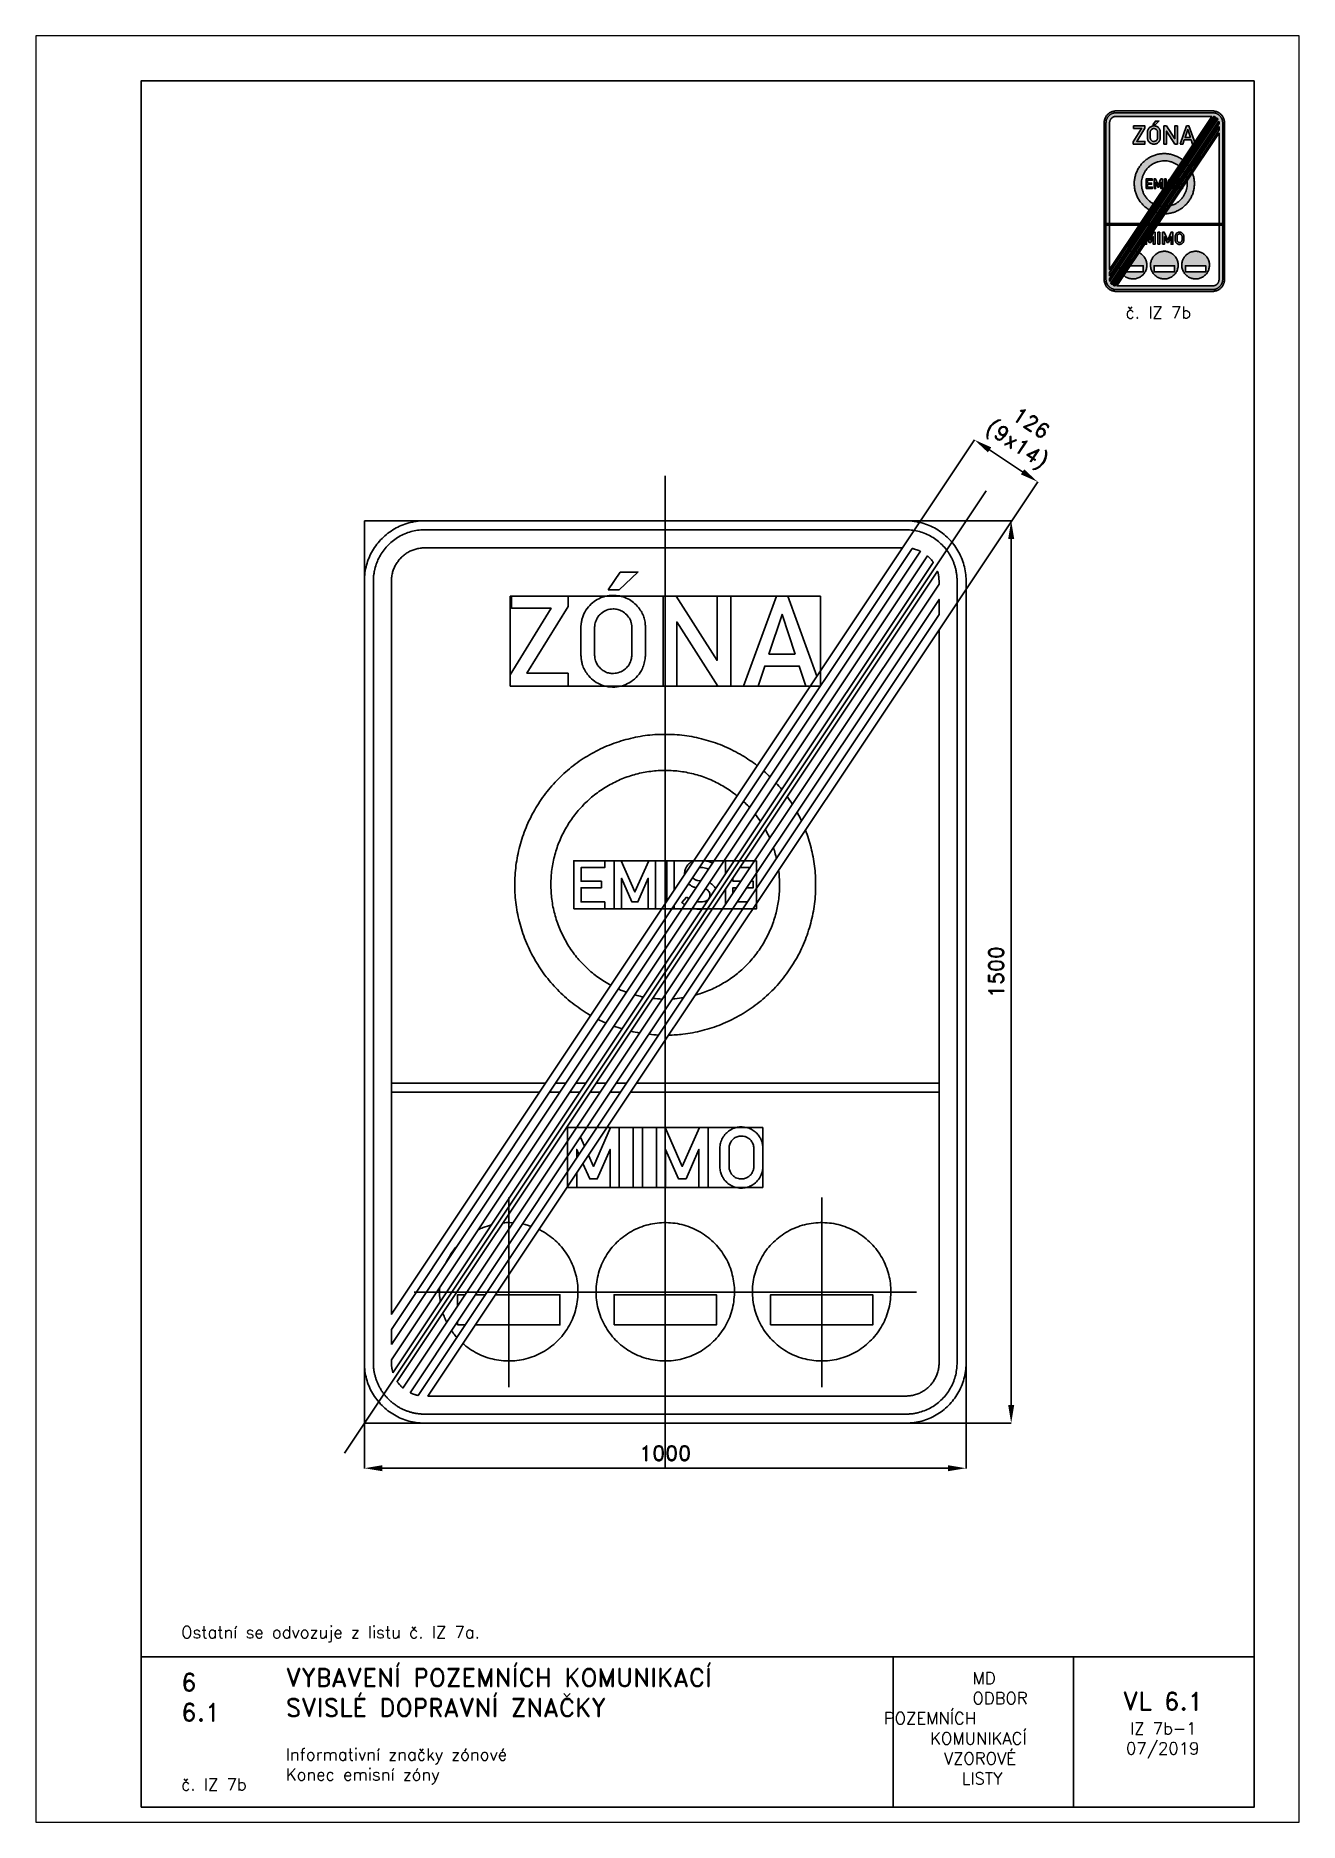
# Paper-space layout 'IZ 7b-1' of a CAD drawing. Header units: millimetres. Extents: x 0 to 210, y 0 to 297.
# The model-space entities are those that its viewports show. They can reach past a viewport. Long polylines and large blocks are cut down to what shows.
import ezdxf

# ---------------------------------------------------------------- set-up
doc = ezdxf.new("R2010")
doc.units = ezdxf.units.MM
doc.header["$LTSCALE"] = 5
doc.linetypes.add('ČERCHOVANÁX2', pattern=[2, 1, -0.5, 0, -0.5])
doc.linetypes.add('ČÁRKOVANÁX2', pattern=[1.5, 1, -0.5])
for name, color, linetype in [('Kóty', 2, 'Continuous'), ('Rozpiska', 7, 'Continuous'), ('Značka', 7, 'Continuous')]:
    doc.layers.add(name, color=color, linetype=linetype)
doc.layers.add('Rámeček', color=6, linetype='Continuous', plot=False)
doc.styles.get("Standard").update_dxf_attribs({"font": 'romand.shx', "height": 25})
doc.dimstyles.get("Standard").update_dxf_attribs({"dimtxt": 25, "dimasz": 30, "dimexe": 0.18, "dimexo": 0.0625, "dimgap": 12.5, "dimtad": 1, "dimdec": 0, "dimzin": 0, "dimdsep": 46, "dimtxsty": 'Standard', "dimcen": 0.09, "dimadec": 0, "dimazin": 0, "dimtfac": 1, "dimtdec": 0, "dimtofl": 0, "dimtmove": 0, "dimatfit": 3, "dimfxl": 1, "dimtolj": 1, "dimtzin": 0, "dimarcsym": 0})

psp = doc.layouts.new('IZ 7b-1')

# ---------------------------------------------------------------- texts
at = {"layer": 'Rozpiska', "color": 7, "attachment_point": 1}
for s, width, heights, insert, char_height in [('\\pi0.87456;{\\C6;č. IZ 7b}', 14.511, [2.67], (180.26, 252), 2), ('Ostatní se odvozuje z listu č. IZ 7a.', 72.0438, [0], (24.17, 32.59), 2), ('6', 149.0422, [0], (24.17, 24.77), 3), ('{\\C6;VYBAVENÍ POZEMNÍCH KOMUNIKACÍ\\P}SVISLÉ DOPRAVNÍ ZNAČKY{\\H1.34524x; }', 149.0422, [0], (41.56, 25.56), 3), ('\\pi14.7414;{\\C6;MD\\P\\pi2.36044;}ODBOR POZEMNÍCH{\\H1.57143x; }\\P\\pi7.69378;KOMUNIKACÍ{\\H1.5x; }\\P\\pi9.97949;{\\C6;VZOROVÉ\\H1.47619x; \\H0.67742x;\\P\\pi12.93187;LISTY\\H1.26984x; }', 33.1018, [0], (140.95, 24.95), 2), ('\\pi1.03113;{\\H1.5x;\\C6;VL 6.1\\P\\pi2.22157;\\H0.66667x;IZ 7b-1\\H1.66666x; \\H0.6x;\\P\\pi1.5549;07/2019\\H1.80159x; }', 16.0623, [0], (179.66, 21.61), 2), ('6.1', 149.0422, [0], (24.17, 19.78), 3), ('{\\C6;Informativní značky zónové\\P}Konec emisní zóny{\\H1.83333x; }', 149.0422, [0], (41.56, 12.29), 2), ('{\\C6;č. IZ 7b}', 18.3305, [2.67], (24.18, 7.3), 2)]:
    psp.add_mtext_dynamic_manual_height_columns(s, width=width, gutter_width=100, heights=heights, dxfattribs=dict(at, insert=insert, char_height=char_height))

msp = doc.modelspace()

# ---------------------------------------------------------------- texts
at = {"layer": 'Kóty', "insert": (1094.5, 1641.9), "char_height": 25, "attachment_point": 5, "rotation": 326.3099}
msp.add_mtext('\\A1;126\\P(9x14)', dxfattribs=at)

# ---------------------------------------------------------------- blocks, each defined once
blk = doc.blocks.new('*D0')
at = {"layer": 'Defpoints', "color": 0, "transparency": 16777216}
for p in [(0, 139.5), (1000, 139.5), (1000, -75)]:
    blk.add_point(p, dxfattribs=at)
at = {"layer": 'Kóty', "color": 0, "lineweight": -2, "transparency": 16777216}
for p, q in [((0, 139.4), (0, -75.2)), ((1000, 139.4), (1000, -75.2)), ((30, -75), (970, -75))]:
    blk.add_line(p, q, dxfattribs=at)
at = {"layer": 'Kóty', "color": 0, "transparency": 16777216}
for points in [[(30, -70), (30, -80), (0, -75)], [(970, -70), (970, -80), (1000, -75)]]:
    blk.add_solid(points, dxfattribs=at)
at = {"layer": 'Kóty', "color": 0, "transparency": 16777216, "insert": (500, -50), "char_height": 25, "attachment_point": 5}
blk.add_mtext('\\A1;1000', dxfattribs=at)
blk = doc.blocks.new('*D1')
at = {"layer": 'Defpoints', "color": 0, "transparency": 16777216}
for p in [(849.8, 1500), (1075, 1500), (849.8, 0)]:
    blk.add_point(p, dxfattribs=at)
at = {"layer": 'Kóty', "color": 0, "lineweight": -2, "transparency": 16777216}
for p, q in [((849.9, 1500), (1075.2, 1500)), ((1075, 30), (1075, 1470)), ((849.9, 0), (1075.2, 0))]:
    blk.add_line(p, q, dxfattribs=at)
at = {"layer": 'Kóty', "color": 0, "transparency": 16777216}
for points in [[(1070, 1470), (1080, 1470), (1075, 1500)], [(1070, 30), (1080, 30), (1075, 0)]]:
    blk.add_solid(points, dxfattribs=at)
at = {"layer": 'Kóty', "color": 0, "transparency": 16777216, "insert": (1050, 750), "char_height": 25, "attachment_point": 5, "rotation": 90}
blk.add_mtext('\\A1;1500', dxfattribs=at)

# ---------------------------------------------------------------- dimensions: what is measured, and where the dimension line sits
at = {"layer": 'Kóty'}
dim = msp.add_linear_dim(base=(1075, 1500), p1=(849.8, 0), p2=(849.8, 1500), angle=90, dimstyle='Standard', dxfattribs=at)
dim.commit()
dim.dimension.update_dxf_attribs({"geometry": '*D1', "text_midpoint": (1050, 750)})
dim = msp.add_linear_dim(base=(1000, -75), p1=(0, 139.5), p2=(1000, 139.5), dimstyle='Standard', dxfattribs=at)
dim.commit()
dim.dimension.update_dxf_attribs({"geometry": '*D0', "text_midpoint": (500, -50)})

# ---------------------------------------------------------------- linework, layer by layer
at = {"layer": 'Kóty'}
for p, q in [((894.3, 1455), (1014.1, 1634.8)), ((1093.9, 1581.4), (1039, 1618)), ((955.1, 1319), (1119, 1564.9))]:
    msp.add_line(p, q, dxfattribs=at)
for points in [[(1041.8, 1622.2), (1036.2, 1613.8), (1014, 1634.6)], [(1096.7, 1585.6), (1091.1, 1577.2), (1118.9, 1564.8)]]:
    msp.add_solid(points, dxfattribs=at)
at = {"layer": 'Značka', "color": 6, "linetype": 'ČERCHOVANÁX2', "lineweight": 25, "ltscale": 5}
for p, q in [((500, 1575), (500, -75)), ((1033.3, 1550), (-33.3, -50)), ((240, 375), (240, 60)), ((760, 375), (760, 60)), ((917.5, 217.5), (82.5, 217.5))]:
    msp.add_line(p, q, dxfattribs=at)
at = {"layer": 'Značka', "color": 5}
for p, q in [((317.8, 565), (45, 155.8)), ((45, 130.6), (334.6, 565)), ((351.4, 565), (45, 105.4)), ((47.4, 83.8), (368.3, 565)), ((385.1, 565), (54.5, 69.1)), ((64.1, 58.3), (401.9, 565)), ((418.7, 565), (75.8, 50.6)), ((89.5, 46), (435.6, 565)), ((324.6, 550), (307.8, 550)), ((358.3, 550), (341.4, 550)), ((391.9, 550), (375.1, 550)), ((425.6, 550), (408.7, 550)), ((45, 155.8), (45, 130.6)), ((45, 105.4), (45, 100)), ((45, 100), (45, 99.8)), ((45, 99.8), (45, 99.6)), ((45, 99.6), (45, 99.2)), ((45, 99.2), (45, 98.9)), ((46.9, 85.5), (47.1, 85.1)), ((47.1, 85.1), (47.2, 84.6)), ((47.2, 84.6), (47.3, 84.3)), ((47.3, 84.3), (47.4, 83.9)), ((47.4, 83.9), (47.4, 83.8)), ((47.4, 83.8), (47.4, 83.8)), ((54.5, 69.1), (54.6, 69)), ((54.6, 69), (54.7, 68.8)), ((54.7, 68.8), (55, 68.3)), ((55, 68.3), (55.4, 67.8)), ((55.4, 67.8), (55.9, 67.1)), ((55.9, 67.1), (56.4, 66.4)), ((63.8, 58.6), (64, 58.4)), ((64, 58.4), (64.1, 58.3)), ((75.8, 50.6), (75.9, 50.5)), ((75.9, 50.5), (76.1, 50.5)), ((76.1, 50.5), (76.7, 50.2)), ((76.7, 50.2), (77.3, 49.9)), ((77.3, 49.9), (78, 49.6)), ((78, 49.6), (78.7, 49.3)), ((85.5, 46.9), (86.5, 46.7)), ((89.1, 46.1), (89.3, 46)), ((89.3, 46), (89.5, 46))]:
    msp.add_line(p, q, dxfattribs=at)
for points in [[(100, 0), (99.6, 0), (99.2, 0, -0.03218), (86.3, 0.9, -0.035443), (73.6, 3.5, -0.036267), (61.3, 7.7, -0.03442), (49.8, 13.5, -0.033722), (39, 20.7, -0.034085), (29.3, 29.3, -0.034209), (20.7, 39, -0.034229), (13.5, 49.8, -0.034044), (7.7, 61.3, -0.033412), (3.5, 73.6, -0.034127), (0.9, 86.3, -0.036745), (0, 99.2), (0, 99.6), (0, 100), (0, 1400), (0, 1400.4), (0, 1400.8, -0.03218), (0.9, 1413.7, -0.035441), (3.5, 1426.4, -0.03627), (7.7, 1438.7, -0.034417), (13.5, 1450.2, -0.033719), (20.7, 1461, -0.034078), (29.3, 1470.7, -0.034208), (39, 1479.3, -0.034227), (49.8, 1486.5, -0.034051), (61.3, 1492.3, -0.033416), (73.6, 1496.5, -0.034129), (86.3, 1499.1, -0.036746), (99.2, 1500), (99.6, 1500), (100, 1500), (900, 1500), (900.4, 1500), (900.8, 1500, -0.032179), (913.7, 1499.1, -0.035451), (926.4, 1496.5, -0.036282), (938.7, 1492.3, -0.034425), (950.2, 1486.5, -0.033731), (961, 1479.3, -0.034081), (970.7, 1470.7, -0.034214), (979.3, 1461, -0.034229), (986.5, 1450.2, -0.034034), (992.3, 1438.7, -0.033411), (996.5, 1426.4, -0.034122), (999.1, 1413.7, -0.036741), (1000, 1400.8), (1000, 1400.4), (1000, 1400), (1000, 100), (1000, 99.6), (1000, 99.2, -0.032179), (999.1, 86.3, -0.035442), (996.5, 73.6, -0.036264), (992.3, 61.3, -0.034415), (986.5, 49.8, -0.033719), (979.3, 39, -0.034086), (970.7, 29.3, -0.034205), (961, 20.7, -0.03423), (950.2, 13.5, -0.034046), (938.7, 7.7, -0.033413), (926.4, 3.5, -0.034127), (913.7, 0.9, -0.036745), (900.8, 0), (900.4, 0), (900, 0), (100, 0)], [(15, 550), (15, 565), (15, 1400), (15, 1400.3), (15, 1400.7), (15, 1401.2, -0.001293), (15, 1401.8, -0.006897), (15.1, 1404, -0.006869), (15.2, 1406.2, -0.008529), (15.4, 1408.9, -0.008452), (15.8, 1411.6, -0.009073), (16.2, 1414.4, -0.010356), (16.7, 1417.1), (17.3, 1419.8), (18, 1422.4), (18.8, 1425.1), (19.6, 1427.7), (20.5, 1430.3), (21.5, 1432.9), (22.6, 1435.4), (23.9, 1437.9), (25.1, 1440.3), (26.5, 1442.7), (27.9, 1445.1), (29.4, 1447.4), (31, 1449.6), (32.6, 1451.9), (34.3, 1454), (36.1, 1456.1), (38, 1458.1), (39.9, 1460.1), (41.9, 1462), (43.9, 1463.9), (46, 1465.7), (48.1, 1467.4), (50.4, 1469.1), (52.6, 1470.6), (54.9, 1472.1), (57.3, 1473.5), (59.7, 1474.9), (62.1, 1476.1), (64.6, 1477.3), (67.1, 1478.4), (69.7, 1479.5), (72.3, 1480.4), (74.9, 1481.2), (77.6, 1482), (80.2, 1482.7), (82.9, 1483.3), (85.6, 1483.8), (88.4, 1484.3), (91.1, 1484.6), (93.8, 1484.8), (96, 1485), (98.2, 1485), (98.8, 1485), (99.3, 1485), (99.7, 1485), (100, 1485), (900, 1485), (900.3, 1485), (900.7, 1485), (901.2, 1485), (901.8, 1485), (904, 1484.9), (906.2, 1484.8), (908.9, 1484.6), (911.6, 1484.2), (914.4, 1483.8), (917.1, 1483.3), (919.8, 1482.7), (922.4, 1482), (925.1, 1481.2), (927.7, 1480.4), (930.3, 1479.5), (932.9, 1478.5), (935.4, 1477.4), (937.9, 1476.2), (940.3, 1474.9), (942.7, 1473.5), (945.1, 1472.1), (947.4, 1470.6), (949.6, 1469), (951.9, 1467.4), (954, 1465.7), (956.1, 1463.9), (958.1, 1462), (960.1, 1460.1), (962, 1458.1), (963.9, 1456.1), (965.7, 1454), (967.4, 1451.9), (969, 1449.7), (970.6, 1447.4), (972.1, 1445.1), (973.5, 1442.7), (974.9, 1440.3), (976.1, 1437.9, -0.0096), (977.3, 1435.4, -0.008713), (978.4, 1432.9, -0.008651), (979.4, 1430.3, -0.009404), (980.4, 1427.7, -0.008752), (981.2, 1425.1, -0.006658), (982, 1422.4, -0.006674), (982.7, 1419.8, -0.008803), (983.3, 1417.1, -0.009688), (983.8, 1414.4, -0.009267), (984.3, 1411.6, -0.009186), (984.6, 1408.9, -0.009441), (984.8, 1406.2, -0.007968), (985, 1404, -0.008598), (985, 1401.8), (985, 1401.2), (985, 1400.7), (985, 1400.3), (985, 1400), (985, 565), (985, 550), (985, 100), (985, 99.7), (985, 99.3), (985, 98.8), (985, 98.2), (984.9, 96), (984.8, 93.8), (984.6, 91.1), (984.2, 88.4), (983.8, 85.6), (983.3, 82.9), (982.7, 80.2), (982, 77.6), (981.2, 74.9), (980.4, 72.3), (979.5, 69.7), (978.5, 67.1), (977.4, 64.6), (976.1, 62.1), (974.9, 59.7), (973.5, 57.3), (972.1, 54.9), (970.6, 52.6), (969, 50.4), (967.4, 48.1), (965.7, 46), (963.9, 43.9), (962, 41.9), (960.1, 39.9), (958.1, 38), (956.1, 36.1), (954, 34.3), (951.9, 32.6), (949.6, 31), (947.4, 29.4), (945.1, 27.9), (942.7, 26.5), (940.3, 25.1), (937.9, 23.9), (935.4, 22.7), (932.9, 21.6), (930.3, 20.6), (927.7, 19.6), (925.1, 18.8), (922.4, 18), (919.8, 17.3, -0.008788), (917.1, 16.7, -0.009655), (914.4, 16.2, -0.009246), (911.6, 15.7, -0.00916), (908.9, 15.4, -0.009436), (906.2, 15.2, -0.007968), (904, 15, -0.008587), (901.8, 15), (901.2, 15), (900.7, 15), (900.3, 15), (900, 15), (100, 15), (99.7, 15), (99.3, 15), (98.8, 15), (98.2, 15, -0.006895), (96, 15.1, -0.006862), (93.8, 15.2, -0.00853), (91.1, 15.4, -0.008477), (88.4, 15.8, -0.00909), (85.6, 16.2, -0.010361), (82.9, 16.7, -0.009252), (80.2, 17.3, -0.005746), (77.6, 18, -0.005821), (74.9, 18.8, -0.009482), (72.3, 19.6, -0.010595), (69.7, 20.5, -0.009174), (67.1, 21.5, -0.008906), (64.6, 22.6, -0.009789), (62.1, 23.9, -0.008979), (59.7, 25.1, -0.00647), (57.3, 26.5, -0.006411), (54.9, 27.9, -0.008801), (52.6, 29.4, -0.009568), (50.4, 31, -0.008722), (48.1, 32.6, -0.008725), (46, 34.3, -0.009582), (43.9, 36.1, -0.008932), (41.9, 38, -0.006771), (39.9, 39.9, -0.006782), (38, 41.9, -0.00895), (36.1, 43.9, -0.009623), (34.3, 46, -0.008805), (32.6, 48.1, -0.008802), (31, 50.4, -0.009615), (29.4, 52.6, -0.008961), (27.9, 54.9, -0.00683), (26.5, 57.3, -0.006815), (25.1, 59.7, -0.008924), (23.9, 62.1, -0.009558), (22.7, 64.6, -0.008721), (21.6, 67.1, -0.008678), (20.6, 69.7, -0.009404), (19.6, 72.3, -0.00872), (18.8, 74.9, -0.00662), (18, 77.6, -0.006649), (17.3, 80.2, -0.008791), (16.7, 82.9, -0.009653), (16.2, 85.6, -0.009246), (15.7, 88.4, -0.009158), (15.4, 91.1, -0.009437), (15.2, 93.8, -0.007968), (15, 96, -0.008587), (15, 98.2), (15, 98.8), (15, 99.3), (15, 99.7), (15, 100), (15, 550)], [(45, 565), (300.9, 565), (894.3, 1455), (100, 1455), (99.8, 1455), (99.6, 1455), (99.2, 1455), (98.9, 1455), (97.4, 1455), (96, 1454.9), (94.2, 1454.7), (92.5, 1454.5), (90.7, 1454.2), (89, 1453.9), (87.2, 1453.5), (85.5, 1453.1), (83.8, 1452.6), (82.1, 1452), (80.4, 1451.4), (78.7, 1450.8), (77.1, 1450.1), (75.5, 1449.3), (73.9, 1448.4), (72.4, 1447.6), (70.8, 1446.7), (69.3, 1445.7), (67.9, 1444.7), (66.4, 1443.6), (65.1, 1442.5), (63.7, 1441.3), (62.4, 1440.1), (61.1, 1438.9), (59.9, 1437.6), (58.7, 1436.3), (57.5, 1435), (56.4, 1433.6), (55.3, 1432.1), (54.3, 1430.7), (53.4, 1429.2), (52.4, 1427.6), (51.6, 1426.1), (50.7, 1424.5), (50, 1422.9), (49.3, 1421.3), (48.6, 1419.6), (48, 1417.9), (47.4, 1416.2), (46.9, 1414.5), (46.5, 1412.8), (46.1, 1411.1), (45.8, 1409.3), (45.5, 1407.5, 0.009171), (45.3, 1405.8, 0.009441), (45.1, 1404, 0.007963), (45, 1402.6, 0.008588), (45, 1401.1), (45, 1400.8), (45, 1400.4), (45, 1400.2), (45, 1400), (45, 565)], [(385.1, 565), (401.9, 565), (955, 1394.6), (955, 1400), (955, 1400.2), (955, 1400.4), (955, 1400.8), (955, 1401.1, 0.006856), (954.9, 1402.6, 0.006864), (954.9, 1404, 0.008495), (954.7, 1405.8, 0.0083), (954.5, 1407.5, 0.009135), (954.2, 1409.3, 0.011), (953.9, 1411.1, 0.00915), (953.5, 1412.8), (953.1, 1414.5), (952.9, 1414.9), (952.8, 1415.4), (952.7, 1415.7), (952.6, 1416.1), (952.6, 1416.2), (952.6, 1416.2), (385.1, 565)], [(359.9, 1324.1), (359.9, 1325.3, -0.004505), (360, 1326.5, -0.030683), (360.9, 1332.8, -0.031072), (362.5, 1338.9, -0.066296), (368.2, 1351.3, -0.068482), (377.1, 1361.8, -0.061863), (386.8, 1369.1, -0.059923), (398, 1373.8, -0.057341), (409.6, 1376, -0.057589), (421.4, 1375.5, -0.056911), (432.6, 1372.7, -0.057493), (442.9, 1367.4, -0.055383), (451.6, 1360.3, -0.053451), (458.6, 1351.6, -0.043032), (462.8, 1344, -0.048848), (465.5, 1335.9, -0.022717), (466.4, 1331.4, -0.012954), (466.9, 1326.9), (467, 1326.2), (467, 1325.4), (467, 1275.2), (466.9, 1274), (466.8, 1272.9, -0.035771), (465.2, 1263.6, -0.047842), (462.1, 1254.6, -0.078793), (454.1, 1242.1, -0.073103), (442.6, 1232.4, -0.060124), (431.8, 1226.9, -0.05985), (419.9, 1224.1, -0.071109), (405.2, 1224.2, -0.074185), (391.1, 1228.5, -0.06605), (380, 1235.2, -0.061697), (370.9, 1244.6, -0.047084), (365.7, 1252.6, -0.053875), (362.2, 1261.4, -0.030216), (360.9, 1267.3, -0.017682), (360.1, 1273.2), (360, 1274.6), (359.9, 1276), (359.9, 1324.1)], [(382.7, 1324), (382.7, 1276), (382.8, 1275.1), (382.9, 1274.2, 0.037582), (383.7, 1269.4, 0.041672), (385.2, 1264.9, 0.062889), (388.7, 1258.7, 0.060169), (393.7, 1253.5, 0.059419), (399.4, 1249.5, 0.064335), (405.9, 1247.1, 0.050508), (411.3, 1246.3, 0.044566), (416.8, 1246.6, 0.073906), (426, 1249, 0.085006), (434, 1254.2, 0.07363), (439.3, 1260.3, 0.063582), (442.8, 1267.7, 0.033206), (443.8, 1271.4, 0.04265), (444.3, 1275.1, 0.004469), (444.3, 1275.6, 0.001447), (444.3, 1276.1), (444.3, 1323.8, 0.00279), (444.3, 1324.7, 0.008396), (444.3, 1325.6, 0.062608), (443.5, 1330.8, 0.048327), (441.5, 1335.8, 0.076899), (435.9, 1343.8, 0.083764), (428.2, 1349.7, 0.069884), (421, 1352.6, 0.066694), (413.3, 1353.5, 0.08853), (402.6, 1351.6, 0.09812), (393.4, 1346.1, 0.062826), (388.8, 1341.1, 0.051383), (385.5, 1335.3, 0.039519), (383.7, 1330.5, 0.050747), (382.8, 1325.6, 0.007129), (382.8, 1324.8), (382.7, 1324)], [(532, 911.6, -0.062554), (532.3, 916.8, -0.072249), (534.3, 922.7, -0.094606), (539.3, 929.7, -0.103589), (546.6, 934.2, -0.009008), (547.3, 934.5)], [(571.8, 920.8, 0.003594), (571.3, 921, 0.035483), (566.8, 922.5, 0.037916), (562.3, 923.5, 0.035627), (557.5, 923.7, 0.006949), (556.9, 923.7)], [(564.7, 935.4, -0.010428), (566.5, 935.1, -0.032949), (572.2, 933.6, -0.029905), (577.7, 931.4, -0.005931), (578.6, 931, -0.005931)], [(551.5, 890.3), (550.2, 890.5), (549.6, 890.6), (549.1, 890.8, -0.017775), (546.4, 891.7, -0.03229), (543.8, 892.9, -0.062169), (539.9, 895.6, -0.016527), (538.8, 896.6)], [(545.9, 907.1, 0.031743), (546.7, 906, 0.053255), (548.3, 904.4, 0.05745), (550.2, 903.2), (551.2, 902.8, 0.033018), (552.2, 902.5), (553.1, 902.3), (553.9, 902.2), (558.9, 901.5)], [(573.7, 898.4, -0.019861), (575.2, 897.5, -0.062117), (579.8, 894, -0.068455), (583.3, 889.3, -0.012885), (583.9, 888.4, -0.012885)], [(532.4, 861.8, -0.03232), (529.1, 864.2), (528.4, 864.8), (527.7, 865.4), (535.6, 874.6)], [(535.6, 874.6), (536.3, 874), (537.1, 873.4, 0.022689), (539.2, 871.9, 0.022689)], [(552.7, 866.8, 0.007471), (553.5, 866.7, 0.02447), (556.5, 866.5, 0.014315), (559.5, 866.6, 0.035315), (564, 866.9, 0.084162), (568.3, 868.3, 0.055235), (570.2, 869.6, 0.056056), (571.9, 871.3, 0.057309), (573.1, 873.2, 0.05692), (573.9, 875.5, 0.062813), (574.2, 878, 0.064444), (573.9, 880.6, 0.085842), (572.5, 883.8, 0.089189), (570.1, 886.3, 0.071847), (567.6, 887.8, 0.017172), (566.8, 888.1)], [(561.2, 854.4, -0.015209), (558.5, 854.3, -0.042482), (551.3, 854.8, -0.034036), (545.4, 856)], [(955, 550), (442.4, 550), (105.7, 45), (900, 45), (900.2, 45), (900.4, 45), (900.8, 45), (901.1, 45, 0.006898), (902.6, 45.1, 0.006862), (904, 45.1, 0.00853), (905.8, 45.3, 0.008474), (907.5, 45.5, 0.009084), (909.3, 45.8, 0.01036), (911, 46.1), (912.8, 46.5), (914.5, 46.9), (916.2, 47.4), (917.9, 48), (919.6, 48.6), (921.3, 49.2), (922.9, 49.9), (924.5, 50.7), (926.1, 51.6), (927.6, 52.4), (929.2, 53.4), (930.7, 54.3), (932.1, 55.3), (933.6, 56.4), (934.9, 57.5), (936.3, 58.7), (937.6, 59.9), (938.9, 61.1), (940.1, 62.4), (941.3, 63.7), (942.5, 65.1), (943.6, 66.4), (944.7, 67.9), (945.7, 69.3), (946.6, 70.8), (947.6, 72.4), (948.4, 73.9), (949.3, 75.5), (950, 77.1), (950.7, 78.7), (951.4, 80.4), (952, 82.1), (952.6, 83.8), (953.1, 85.5), (953.5, 87.2), (953.9, 89), (954.2, 90.7), (954.5, 92.5), (954.7, 94.2), (954.9, 96), (955, 97.4), (955, 98.9), (955, 99.2), (955, 99.6), (955, 99.8), (955, 100), (955, 550)], [(590.8, 457.7), (590.9, 458.5), (590.9, 459.4, -0.030684), (591.5, 463.5, -0.031084), (592.6, 467.6, -0.066303), (596.4, 475.9, -0.06848), (602.3, 482.8, -0.061856), (608.8, 487.7, -0.059928), (616.3, 490.9, -0.057341), (624, 492.3, -0.057578), (631.8, 492, -0.056917), (639.3, 490.1, -0.057499), (646.2, 486.6, -0.055381), (652, 481.9, -0.053459), (656.7, 476, -0.043032), (659.5, 471, -0.048861), (661.3, 465.6, -0.022692), (661.8, 462.6, -0.01293), (662.2, 459.6), (662.2, 459.1), (662.3, 458.6), (662.3, 425.1), (662.2, 424.4), (662.1, 423.6, -0.035759), (661.1, 417.4, -0.047835), (659, 411.4, -0.078798), (653.6, 403.1, -0.073093), (646, 396.6, -0.060113), (638.8, 392.9, -0.059849), (630.9, 391.1, -0.071113), (621, 391.1, -0.074185), (611.6, 394, -0.066039), (604.2, 398.5, -0.061687), (598.2, 404.7, -0.047086), (594.7, 410.1, -0.053884), (592.4, 415.9, -0.030223), (591.5, 419.8, -0.017688), (591, 423.8), (590.9, 424.7), (590.8, 425.7), (590.8, 457.7)], [(606.1, 457.6), (606.1, 425.6), (606.1, 425), (606.2, 424.4, 0.037609), (606.7, 421.3, 0.041694), (607.7, 418.3, 0.062882), (610.1, 414.1, 0.060173), (613.4, 410.7, 0.059408), (617.2, 408, 0.064322), (621.6, 406.4, 0.05052), (625.1, 405.9, 0.044564), (628.8, 406, 0.073911), (634.9, 407.7, 0.085007), (640.2, 411.1, 0.073635), (643.8, 415.2, 0.063584), (646.1, 420.1, 0.03321), (646.8, 422.6, 0.042639), (647.1, 425.1), (647.1, 425.4), (647.1, 425.7), (647.1, 457.6), (647.1, 458.1), (647.1, 458.7, 0.062606), (646.6, 462.2, 0.048317), (645.2, 465.5, 0.076914), (641.5, 470.9, 0.083782), (636.4, 474.8, 0.069858), (631.6, 476.7, 0.066675), (626.4, 477.3, 0.088519), (619.3, 476.1, 0.098117), (613.2, 472.4, 0.062842), (610.1, 469.1, 0.051396), (607.9, 465.2, 0.039513), (606.7, 462, 0.05073), (606.1, 458.8), (606.1, 458.2), (606.1, 457.6)], [(189.1, 321.5, -0.020749), (197.4, 325.2, -0.033734), (211.4, 329.7)], [(189.1, 321.5, -0.020749), (197.4, 325.2, -0.033734), (211.4, 329.7)], [(230.4, 333, -0.025405), (241.5, 333.3, -0.013309), (247.3, 333.1)], [(230.4, 333, -0.025405), (241.5, 333.3, -0.013309), (247.3, 333.1)], [(262.8, 331.1, -0.019828), (271.2, 329, -0.013934), (277, 327.2)], [(262.8, 331.1, -0.019828), (271.2, 329, -0.013934), (277, 327.2)], [(615, 218.3), (615, 217.6), (615, 216.8, -0.032165), (613.8, 201.8, -0.035725), (610.7, 187.1, -0.036664), (605.7, 172.9, -0.034759), (598.8, 159.5, -0.034044), (590.3, 147.1, -0.034457), (580.2, 136, -0.03456), (568.8, 126.1, -0.034424), (556.2, 118, -0.034388), (542.6, 111.5, -0.034419), (528.3, 106.9, -0.034424), (513.5, 104.1, -0.034417), (498.5, 103.3, -0.034416), (483.5, 104.5, -0.034417), (468.8, 107.7, -0.034417), (454.6, 112.6, -0.034417), (441.2, 119.5, -0.034418), (428.8, 128, -0.034419), (417.6, 138.1, -0.034417), (407.8, 149.5, -0.034416), (399.7, 162.1, -0.034416), (393.1, 175.7, -0.034416), (388.5, 190, -0.034418), (385.7, 204.8, -0.034416), (385, 219.8, -0.03442), (386.1, 234.8, -0.034419), (389.3, 249.5, -0.034417), (394.3, 263.7, -0.034419), (401.2, 277.1, -0.034417), (409.6, 289.6, -0.034415), (419.8, 300.7, -0.034416), (431.2, 310.5, -0.034416), (443.8, 318.7, -0.034416), (457.4, 325.2, -0.034416), (471.7, 329.8, -0.034416), (486.5, 332.6, -0.034418), (501.5, 333.3, -0.034418), (516.5, 332.2, -0.034417), (531.2, 329, -0.034416), (545.4, 324, -0.034414), (558.8, 317.2, -0.034417), (571.2, 308.7, -0.034409), (582.4, 298.6, -0.034417), (592.2, 287.2, -0.034486), (600.3, 274.5, -0.034419), (606.9, 261, -0.034077), (611.5, 246.6, -0.03279), (614.2, 232.6, -0.034267), (615, 218.3)], [(615, 218.3), (615, 217.6), (615, 216.8, -0.032165), (613.8, 201.8, -0.035725), (610.7, 187.1, -0.036664), (605.7, 172.9, -0.034759), (598.8, 159.5, -0.034044), (590.3, 147.1, -0.034457), (580.2, 136, -0.03456), (568.8, 126.1, -0.034424), (556.2, 118, -0.034388), (542.6, 111.5, -0.034419), (528.3, 106.9, -0.034424), (513.5, 104.1, -0.034417), (498.5, 103.3, -0.034416), (483.5, 104.5, -0.034417), (468.8, 107.7, -0.034417), (454.6, 112.6, -0.034417), (441.2, 119.5, -0.034418), (428.8, 128, -0.034419), (417.6, 138.1, -0.034417), (407.8, 149.5, -0.034416), (399.7, 162.1, -0.034416), (393.1, 175.7, -0.034416), (388.5, 190, -0.034418), (385.7, 204.8, -0.034416), (385, 219.8, -0.03442), (386.1, 234.8, -0.034419), (389.3, 249.5, -0.034417), (394.3, 263.7, -0.034419), (401.2, 277.1, -0.034417), (409.6, 289.6, -0.034415), (419.8, 300.7, -0.034416), (431.2, 310.5, -0.034416), (443.8, 318.7, -0.034416), (457.4, 325.2, -0.034416), (471.7, 329.8, -0.034416), (486.5, 332.6, -0.034418), (501.5, 333.3, -0.034418), (516.5, 332.2, -0.034417), (531.2, 329, -0.034416), (545.4, 324, -0.034414), (558.8, 317.2, -0.034417), (571.2, 308.7, -0.034409), (582.4, 298.6, -0.034417), (592.2, 287.2, -0.034486), (600.3, 274.5, -0.034419), (606.9, 261, -0.034077), (611.5, 246.6, -0.03279), (614.2, 232.6, -0.034267), (615, 218.3)], [(875, 218.3), (875, 217.6), (875, 216.8, -0.032165), (873.8, 201.8, -0.035725), (870.7, 187.1, -0.036664), (865.7, 172.9, -0.034759), (858.8, 159.5, -0.034044), (850.3, 147.1, -0.034457), (840.2, 136, -0.03456), (828.8, 126.1, -0.034424), (816.2, 118, -0.034388), (802.6, 111.5, -0.034419), (788.3, 106.9, -0.034424), (773.5, 104.1, -0.034417), (758.5, 103.3, -0.034416), (743.5, 104.5, -0.034416), (728.8, 107.7, -0.034417), (714.6, 112.6, -0.034415), (701.2, 119.5, -0.034416), (688.8, 128, -0.03442), (677.6, 138.1, -0.034417), (667.8, 149.5, -0.034418), (659.7, 162.1, -0.034418), (653.1, 175.7, -0.034414), (648.5, 190, -0.034414), (645.7, 204.8, -0.034414), (645, 219.8, -0.034411), (646.1, 234.8, -0.034415), (649.3, 249.5, -0.034415), (654.3, 263.7, -0.034419), (661.2, 277.1, -0.034417), (669.6, 289.6, -0.034417), (679.8, 300.7, -0.034417), (691.2, 310.5, -0.034414), (703.8, 318.7, -0.034415), (717.4, 325.2, -0.034415), (731.7, 329.8, -0.034416), (746.5, 332.6, -0.034418), (761.5, 333.3, -0.034418), (776.5, 332.2, -0.034417), (791.2, 329, -0.034416), (805.4, 324, -0.034414), (818.8, 317.2, -0.034417), (831.2, 308.7, -0.034409), (842.4, 298.6, -0.034417), (852.2, 287.2, -0.034486), (860.3, 274.5, -0.034419), (866.9, 261, -0.034077), (871.5, 246.6, -0.03279), (874.2, 232.6, -0.034267), (875, 218.3)], [(875, 218.3), (875, 217.6), (875, 216.8, -0.032165), (873.8, 201.8, -0.035725), (870.7, 187.1, -0.036664), (865.7, 172.9, -0.034759), (858.8, 159.5, -0.034044), (850.3, 147.1, -0.034457), (840.2, 136, -0.03456), (828.8, 126.1, -0.034424), (816.2, 118, -0.034388), (802.6, 111.5, -0.034419), (788.3, 106.9, -0.034424), (773.5, 104.1, -0.034417), (758.5, 103.3, -0.034416), (743.5, 104.5, -0.034416), (728.8, 107.7, -0.034417), (714.6, 112.6, -0.034415), (701.2, 119.5, -0.034416), (688.8, 128, -0.03442), (677.6, 138.1, -0.034417), (667.8, 149.5, -0.034418), (659.7, 162.1, -0.034418), (653.1, 175.7, -0.034414), (648.5, 190, -0.034414), (645.7, 204.8, -0.034414), (645, 219.8, -0.034411), (646.1, 234.8, -0.034415), (649.3, 249.5, -0.034415), (654.3, 263.7, -0.034419), (661.2, 277.1, -0.034417), (669.6, 289.6, -0.034417), (679.8, 300.7, -0.034417), (691.2, 310.5, -0.034414), (703.8, 318.7, -0.034415), (717.4, 325.2, -0.034415), (731.7, 329.8, -0.034416), (746.5, 332.6, -0.034418), (761.5, 333.3, -0.034418), (776.5, 332.2, -0.034417), (791.2, 329, -0.034416), (805.4, 324, -0.034414), (818.8, 317.2, -0.034417), (831.2, 308.7, -0.034409), (842.4, 298.6, -0.034417), (852.2, 287.2, -0.034486), (860.3, 274.5, -0.034419), (866.9, 261, -0.034077), (871.5, 246.6, -0.03279), (874.2, 232.6, -0.034267), (875, 218.3)], [(290.3, 321.8, -0.022224), (298.8, 317.2, -0.034419), (311.2, 308.7, -0.034405), (322.4, 298.6, -0.034414), (332.2, 287.2, -0.034488), (340.3, 274.5, -0.034419), (346.9, 261, -0.034077), (351.5, 246.6, -0.03279), (354.2, 232.6, -0.034267), (355, 218.3)], [(290.3, 321.8, -0.022224), (298.8, 317.2, -0.034419), (311.2, 308.7, -0.034405), (322.4, 298.6, -0.034414), (332.2, 287.2, -0.034488), (340.3, 274.5, -0.034419), (346.9, 261, -0.034077), (351.5, 246.6, -0.03279), (354.2, 232.6, -0.034267), (355, 218.3)], [(135.3, 266.1, -0.028522), (141.2, 277.1, -0.034415), (149.6, 289.6, -0.020848), (155.6, 296.5)], [(135.3, 266.1, -0.028522), (141.2, 277.1, -0.034415), (149.6, 289.6, -0.020848), (155.6, 296.5)], [(126.1, 201.8, -0.006866), (125.7, 204.8, -0.034417), (125, 219.8, -0.013314), (125.2, 225.7, -0.013314)], [(126.1, 201.8, -0.006866), (125.7, 204.8, -0.034417), (125, 219.8, -0.013314), (125.2, 225.7, -0.013314)], [(355, 218.3), (355, 217.6), (355, 216.8, -0.032167), (353.8, 201.8, -0.035723), (350.7, 187.1, -0.036664), (345.7, 172.9, -0.034753), (338.8, 159.5, -0.034039), (330.3, 147.1, -0.034452), (320.2, 136, -0.034561), (308.8, 126.1, -0.034429), (296.2, 118, -0.03439), (282.6, 111.5, -0.034419), (268.3, 106.9, -0.034424), (253.5, 104.1, -0.034417), (238.5, 103.3, -0.034416), (223.5, 104.5, -0.034416), (208.8, 107.7, -0.034417), (194.6, 112.6, -0.034417), (181.2, 119.5, -0.034418), (168.8, 128, -0.014794), (163.8, 132.1, -0.014794)], [(355, 218.3), (355, 217.6), (355, 216.8, -0.032167), (353.8, 201.8, -0.035723), (350.7, 187.1, -0.036664), (345.7, 172.9, -0.034753), (338.8, 159.5, -0.034039), (330.3, 147.1, -0.034452), (320.2, 136, -0.034561), (308.8, 126.1, -0.034429), (296.2, 118, -0.03439), (282.6, 111.5, -0.034419), (268.3, 106.9, -0.034424), (253.5, 104.1, -0.034417), (238.5, 103.3, -0.034416), (223.5, 104.5, -0.034416), (208.8, 107.7, -0.034417), (194.6, 112.6, -0.034417), (181.2, 119.5, -0.034418), (168.8, 128, -0.014794), (163.8, 132.1, -0.014794)], [(136.9, 167.4, -0.020747), (133.1, 175.7, -0.017991), (130.5, 183.1, -0.017991)], [(136.9, 167.4, -0.020747), (133.1, 175.7, -0.017991), (130.5, 183.1, -0.017991)], [(153.7, 142.3, -0.02137), (147.8, 149.5, -0.012395), (144.7, 153.9, -0.012395)], [(153.7, 142.3, -0.02137), (147.8, 149.5, -0.012395), (144.7, 153.9, -0.012395)]]:
    msp.add_lwpolyline(points, format="xyb", dxfattribs=at)
at = {"layer": 'Značka', "color": 6, "linetype": 'ČÁRKOVANÁX2', "ltscale": 2.5}
for points in [[(0, 0), (1000, 0), (1000, 1500), (0, 1500)], [(242, 1375), (758, 1375), (758, 1225), (242, 1225)], [(348, 935), (651.9, 935), (651.9, 855), (348, 855)], [(337.7, 491.7), (662.3, 491.7), (662.3, 391.7), (337.7, 391.7)]]:
    msp.add_lwpolyline(points, close=True, dxfattribs=at)
at = {"layer": 'Značka', "color": 5}
for points in [[(317.8, 565), (334.6, 565), (924.2, 1449.4), (924.1, 1449.5), (923.9, 1449.6), (923.3, 1449.8), (922.7, 1450.1), (922, 1450.4), (921.3, 1450.8), (919.6, 1451.4), (917.9, 1452), (916.2, 1452.6), (914.5, 1453.1), (913.5, 1453.3), (912.5, 1453.6), (911.7, 1453.8), (910.9, 1453.9), (910.7, 1454), (910.5, 1454), (317.8, 565)], [(351.4, 565), (368.3, 565), (945.5, 1430.9), (945.4, 1431), (945.3, 1431.2), (945, 1431.7), (944.6, 1432.2), (944.1, 1432.9), (943.6, 1433.6), (942.5, 1435), (941.3, 1436.3), (940.1, 1437.6), (938.9, 1438.9), (938.2, 1439.6), (937.4, 1440.3), (936.8, 1440.9), (936.2, 1441.4), (936, 1441.6), (935.9, 1441.7), (351.4, 565)], [(405.3, 1385.2), (423.4, 1385.2), (454.7, 1414.8), (425.2, 1414.8), (405.3, 1385.2)], [(242, 1225), (242, 1243.9), (310.3, 1354.7), (244.7, 1354.7), (244.7, 1375), (338.6, 1375), (338.6, 1357.4), (270.2, 1246.5), (338.6, 1246.5), (338.6, 1225), (242, 1225)], [(418.7, 565), (435.6, 565), (955, 1344.2), (955, 1369.4), (418.7, 565)], [(496.4, 1225), (496.4, 1375), (518, 1375), (586.1, 1267.9), (586.1, 1375), (609.1, 1375), (608.9, 1225), (587.4, 1225), (519.1, 1331.9), (519.1, 1225), (496.4, 1225)], [(630.3, 1225), (684.7, 1375), (703.6, 1375), (752, 1241.6)], [(716.1, 1278.4), (694.1, 1344.3), (672.2, 1278.4), (716.1, 1278.4)], [(452.4, 565), (955, 565), (955, 1318.9), (452.4, 565)], [(740.9, 1225), (733.9, 1225), (722.7, 1258.5), (665.3, 1258.5), (654.3, 1225), (630.3, 1225)], [(757.9, 1225.2), (758, 1225), (757.8, 1225)], [(348, 855), (348, 935), (399.6, 935), (399.6, 923.5), (360.1, 923.5), (360.1, 900.7), (393.8, 900.7), (393.8, 889.9), (360.1, 889.9), (360.1, 866.4), (399.5, 866.4), (399.5, 855), (348, 855)], [(415.3, 855), (415.3, 935), (426.7, 935), (449.6, 883), (472.6, 935), (483.9, 935), (483.9, 855), (471.8, 855), (471.8, 905.7), (454.6, 866.5), (444.6, 866.5), (427.4, 905.7), (427.4, 855), (415.3, 855)], [(502.6, 867.5), (502.6, 935), (514.7, 935), (514.7, 885.7)], [(600.4, 913.2), (600.4, 935), (614.9, 935)], [(640.9, 923.5), (624.1, 923.5)], [(631.7, 935), (648.6, 935)], [(612.5, 906.2), (612.5, 900.7), (625.7, 900.7)], [(642.5, 900.7), (646.2, 900.7), (646.2, 889.9), (635.4, 889.9)], [(600.4, 862.7), (600.4, 888)], [(618.5, 889.9), (612.5, 889.9), (612.5, 881)], [(619.6, 866.4), (636.5, 866.4)], [(651.9, 864.3), (651.9, 855), (645.7, 855)], [(514.7, 860.4), (514.7, 855), (511.1, 855)], [(628.9, 855), (612.1, 855)], [(45, 550), (45, 565)], [(290.9, 550), (300.9, 565)], [(442.4, 550), (452.4, 565)], [(955, 550), (955, 565)], [(290.9, 550), (45, 550), (45, 181.1), (290.9, 550)], [(337.7, 468.7), (337.7, 491.7), (352, 491.7), (352.4, 490.8)], [(359.1, 475.6), (365.8, 460.4)], [(372.5, 445.2), (380.7, 426.7), (409.3, 491.7), (423.6, 491.7), (423.6, 391.7), (408.4, 391.7), (408.4, 455.1), (386.9, 406.1), (374.4, 406.1), (363.3, 431.4)], [(446.9, 391.7), (446.9, 491.7), (462.1, 491.7), (462.1, 391.7), (446.9, 391.7)], [(485.4, 391.7), (485.4, 491.7), (499.7, 491.7), (528.3, 426.7), (557, 491.7), (571.2, 491.7), (571.2, 391.7), (556, 391.7), (556, 455.1), (534.6, 406.1), (522.1, 406.1), (500.6, 455.1), (500.6, 391.7), (485.4, 391.7)], [(356.6, 446.6), (352.9, 455.1), (352.9, 441.1)], [(337.7, 418.2), (337.7, 443.5)], [(352.9, 415.8), (352.9, 391.7), (337.7, 391.7)], [(337.7, 391.7), (337.7, 393)], [(155, 194.6), (155, 213.3), (167.5, 213.3)], [(184.3, 213.3), (201.1, 213.3)], [(217.9, 213.3), (325, 213.3), (325, 163.3), (184.6, 163.3)], [(415, 163.3), (415, 213.3), (585, 213.3), (585, 163.3), (415, 163.3)], [(675, 163.3), (675, 213.3), (845, 213.3), (845, 163.3), (675, 163.3)], [(155, 163.3), (155, 169.4)], [(167.8, 163.3), (155, 163.3)]]:
    msp.add_lwpolyline(points, dxfattribs=at)
at = {"layer": 'Značka', "color": 1}
for points in [[(376.2, 677.8, -0.00485), (372.2, 680.1, -0.034418), (345.2, 698.6, -0.034417), (320.9, 720.6, -0.034414), (299.6, 745.4, -0.034416), (281.9, 772.8, -0.034417), (267.7, 802.3, -0.034416), (257.7, 833.5, -0.034417), (251.6, 865.6, -0.034417), (250, 898.3, -0.034417), (252.5, 930.9, -0.034417), (259.4, 962.9, -0.034416), (270.2, 993.7, -0.034417), (285.1, 1022.8, -0.034416), (303.6, 1049.8, -0.034417), (325.6, 1074.1, -0.034418), (350.4, 1095.4, -0.034415), (377.8, 1113.1, -0.034415), (407.3, 1127.3, -0.034415), (438.5, 1137.3, -0.03442), (470.6, 1143.4, -0.034418), (503.3, 1145, -0.03441), (535.9, 1142.5, -0.03442), (567.9, 1135.6, -0.034417), (598.7, 1124.8, -0.034417), (627.8, 1109.9, -0.03183), (652.9, 1092.9, -0.03183)], [(619.5, 1042.8, 0.010143), (613.7, 1047.3, 0.034422), (592.8, 1060.8, 0.034386), (570.4, 1071.6, 0.034417), (546.8, 1079.2, 0.034424), (522.3, 1083.8, 0.03441), (497.5, 1085, 0.034411), (472.7, 1083.1, 0.034416), (448.4, 1077.9, 0.034415), (425, 1069.7, 0.034417), (402.9, 1058.3, 0.034419), (382.3, 1044.3, 0.03442), (363.9, 1027.6, 0.034415), (347.7, 1008.7, 0.034418), (334.2, 987.8, 0.034416), (323.4, 965.4, 0.034418), (315.8, 941.8, 0.034418), (311.2, 917.3, 0.034416), (310, 892.5, 0.034417), (311.9, 867.7, 0.034417), (317.1, 843.4, 0.034416), (325.4, 820, 0.034415), (336.7, 797.9, 0.034418), (350.7, 777.3, 0.034418), (367.4, 758.9, 0.034415), (386.3, 742.7, 0.034415), (407.2, 729.2, 0.003777), (409.5, 727.9)], [(663.8, 1084, -0.014896), (674.2, 1074.4, -0.014896)], [(684.2, 1064.1, -0.015244), (693.7, 1053.2, -0.015244)], [(702.7, 1041.5, -0.015949), (711.2, 1028.9, -0.015949)], [(640.2, 1023.4, 0.01502), (632.6, 1031.1, 0.00478), (630.1, 1033.5)], [(658.3, 1000.1, 0.020457), (649.6, 1012.3)], [(719.1, 1015.5, -0.016848), (726.4, 1001.2, -0.016848)], [(673.6, 972.6, 0.022471), (666.4, 986.9)], [(733, 985.9, -0.032089), (742.3, 956.5, -0.032788), (748.2, 926, -0.034264), (750, 895)], [(684.9, 939, 0.011254), (682.9, 946.6, 0.015507), (679.8, 956.7)], [(750, 895, -0.001604), (750, 893.4, -0.001567), (750, 891.7, -0.032169), (747.5, 859.1, -0.035723), (740.6, 827.1, -0.036666), (729.9, 796.2, -0.034753), (714.9, 767.2, -0.034039), (696.4, 740.2, -0.034452), (674.4, 715.9, -0.034562), (649.7, 694.6, -0.034426), (622.2, 676.9, -0.034389), (592.7, 662.7, -0.034416), (561.5, 652.7, -0.034424), (529.4, 646.6, -0.024953), (505.7, 645, -0.024953)], [(550.2, 711.7, 0.001958), (551.6, 712.1, 0.034416), (575, 720.4, 0.034415), (597.1, 731.7, 0.03442), (617.7, 745.7, 0.034409), (636.1, 762.4, 0.034418), (652.3, 781.3, 0.034489), (665.8, 802.2, 0.034421), (676.5, 824.6, 0.034076), (684.2, 848.2, 0.03279), (688.6, 871.4, 0.034264), (690, 895)], [(690, 895), (690, 896.2), (690, 897.5, 0.02815), (688.5, 919.2, 0.02815)], [(422.2, 721.6, 0.01111), (429.6, 718.5, 0.008663), (435.4, 716.2)], [(449.3, 711.9, 0.005571), (453.2, 710.8, 0.015084), (463.9, 708.4)], [(479.1, 706.1, 0.022358), (495.3, 705)], [(512.3, 705.3, 0.020833), (527.3, 706.9, 0.004479), (530.5, 707.4)], [(401.4, 665.2, -0.000117), (401.3, 665.2, -0.014773), (388.5, 671.1, -0.014773)], [(428.5, 655.4, -0.015284), (414.7, 659.9, -0.015284)], [(457.6, 648.5, -0.015877), (442.8, 651.6, -0.015877)], [(489, 645.2, -0.016914), (473, 646.4, -0.016914)]]:
    msp.add_lwpolyline(points, format="xyb", dxfattribs=at)
at = {"layer": 'Značka', "color": 5}
for centre, radius, start, end in [((96.7, 99.7), 51.7, 180.9517, 182.5316), ((96.6, 99.7), 51.6, 182.5302, 184.114), ((97.2, 99.6), 52.2, 183.9092, 185.8644), ((98.7, 99.7), 53.7, 185.8633, 187.7635), ((94, 98.9), 49, 187.5122, 189.6001), ((85.8, 97.5), 40.6, 189.6023, 192.119), ((93.7, 99.1), 48.7, 191.9826, 194.0822), ((165.6, 117.1), 122.7, 194.0851, 194.9177), ((97.1, 97.6), 51.3, 217.441, 219.4318), ((92.2, 93.6), 44.9, 219.4331, 221.7053), ((95.2, 96), 48.8, 221.4742, 223.5676), ((110.8, 110.8), 70.3, 223.5688, 225.0217), ((112.2, 111.9), 72.1, 224.8246, 225.6408), ((97.8, 97.2), 51.5, 225.6398, 226.7825), ((93.6, 92.6), 45.2, 226.7082, 227.7501), ((93.5, 92.5), 45.1, 227.7545, 228.7977), ((98.9, 97.2), 52, 247.1893, 249.1541), ((96.7, 91.3), 45.7, 249.1531, 251.388), ((98.2, 95.2), 49.9, 251.1586, 253.2071), ((104.8, 117.1), 72.7, 253.2091, 254.6141), ((99.7, 96.7), 51.7, 255.2264, 256.3811), ((98.2, 90.2), 45.1, 256.3068, 257.3672), ((98.2, 90.5), 45.4, 257.3737, 258.4272)]:
    msp.add_arc(centre, radius, start, end, dxfattribs=at)

msp.set_redraw_order([(e.dxf.handle, doc.entitydb.next_handle()) for e in msp.query("TEXT MTEXT ATTDEF DIMENSION ARC_DIMENSION")])  # texts and dimensions are drawn at this point

# ---------------------------------------------------------------- hatches: boundary and pattern name
at = {"layer": 'Značka'}
h = psp.add_hatch(color=249, dxfattribs=at)
h.dxf.hatch_style = 1
edge = h.paths.add_edge_path()
edge.add_line((179.57, 254.8), (179.57, 254.8))
edge.add_line((179.57, 254.8), (179.56, 254.8))
edge.add_line((179.56, 254.8), (179.55, 254.8))
edge.add_line((179.55, 254.8), (179.54, 254.8))
edge.add_arc((179.57, 256.4), 1.6, 267.4637, 269.0439, ccw=False)
edge.add_arc((179.57, 256.4), 1.6, 265.8937, 267.4663, ccw=False)
edge.add_arc((179.56, 256.41), 1.61, 264.1472, 266.1021, ccw=False)
edge.add_arc((179.56, 256.42), 1.62, 262.2037, 264.1463, ccw=False)
edge.add_arc((179.54, 256.32), 1.52, 260.3633, 262.4465, ccw=False)
edge.add_arc((179.51, 256.14), 1.33, 257.99, 260.3645, ccw=False)
edge.add_arc((179.54, 256.29), 1.49, 256.0313, 258.1515, ccw=False)
edge.add_arc((179.76, 257.17), 2.4, 254.715, 256.0319, ccw=False)
edge.add_arc((179.74, 257.15), 2.37, 253.6076, 254.9415, ccw=False)
edge.add_arc((179.48, 256.27), 1.45, 251.4317, 253.6048, ccw=False)
edge.add_arc((179.43, 256.13), 1.3, 249.163, 251.5912, ccw=False)
edge.add_arc((179.5, 256.31), 1.5, 247.0597, 249.1622, ccw=False)
edge.add_arc((179.51, 256.36), 1.55, 245.2515, 247.2926, ccw=False)
edge.add_arc((179.46, 256.23), 1.41, 243.009, 245.2524, ccw=False)
edge.add_arc((179.51, 256.35), 1.53, 241.1158, 243.1736, ccw=False)
edge.add_arc((179.8, 256.87), 2.13, 239.6318, 241.1146, ccw=False)
edge.add_arc((179.8, 256.89), 2.15, 238.374, 239.8433, ccw=False)
edge.add_arc((179.49, 256.39), 1.56, 236.3568, 238.3737, ccw=False)
edge.add_arc((179.42, 256.29), 1.44, 234.325, 236.5178, ccw=False)
edge.add_arc((179.5, 256.4), 1.58, 232.3266, 234.3254, ccw=False)
edge.add_arc((179.5, 256.41), 1.58, 230.5464, 232.5459, ccw=False)
edge.add_arc((179.41, 256.3), 1.44, 228.3495, 230.5454, ccw=False)
edge.add_arc((179.47, 256.38), 1.54, 226.4667, 228.5137, ccw=False)
edge.add_arc((179.81, 256.73), 2.03, 224.9169, 226.4687, ccw=False)
edge.add_arc((179.81, 256.74), 2.03, 223.5729, 225.1272, ccw=False)
edge.add_arc((179.45, 256.4), 1.54, 221.5204, 223.5716, ccw=False)
edge.add_arc((179.36, 256.33), 1.43, 219.4821, 221.6876, ccw=False)
edge.add_arc((179.47, 256.41), 1.56, 217.4661, 219.4839, ccw=False)
edge.add_arc((179.46, 256.42), 1.56, 215.6666, 217.6838, ccw=False)
edge.add_arc((179.36, 256.34), 1.43, 213.4631, 215.6667, ccw=False)
edge.add_arc((179.44, 256.4), 1.54, 211.5782, 213.6319, ccw=False)
edge.add_arc((179.85, 256.65), 2.02, 210.0106, 211.5759, ccw=False)
edge.add_arc((179.85, 256.66), 2.02, 208.6603, 210.2223, ccw=False)
edge.add_arc((179.43, 256.43), 1.54, 206.6151, 208.6602, ccw=False)
edge.add_arc((179.34, 256.39), 1.44, 204.5901, 206.7805, ccw=False)
edge.add_arc((179.46, 256.45), 1.58, 202.5944, 204.5931, ccw=False)
edge.add_arc((179.47, 256.46), 1.59, 200.8213, 202.81, ccw=False)
edge.add_arc((179.35, 256.41), 1.47, 198.6659, 200.8211, ccw=False)
edge.add_arc((179.46, 256.46), 1.58, 196.8302, 198.8285, ccw=False)
edge.add_arc((179.94, 256.6), 2.08, 195.3145, 196.8316, ccw=False)
edge.add_arc((179.93, 256.61), 2.08, 193.9956, 195.5193, ccw=False)
edge.add_arc((179.44, 256.48), 1.57, 191.9817, 193.9963, ccw=False)
edge.add_arc((179.31, 256.46), 1.43, 189.9408, 192.1529, ccw=False)
edge.add_arc((179.37, 256.47), 1.49, 187.8232, 189.9422, ccw=False)
edge.add_arc((179.38, 256.48), 1.5, 185.939, 188.0377, ccw=False)
edge.add_arc((179.33, 256.47), 1.46, 183.7754, 185.938, ccw=False)
edge.add_arc((179.25, 256.47), 1.38, 182.1711, 183.9971, ccw=False)
edge.add_arc((179.16, 256.47), 1.28, 180.2029, 182.1709, ccw=False)
edge.add_line((177.87, 256.46), (177.87, 256.48))
edge.add_line((177.87, 256.48), (177.87, 256.49))
edge.add_line((177.87, 256.49), (177.87, 256.49))
edge.add_line((177.87, 256.49), (177.87, 256.5))
edge.add_line((177.87, 256.5), (177.87, 282.5))
edge.add_line((177.87, 282.5), (177.87, 282.51))
edge.add_line((177.87, 282.51), (177.87, 282.51))
edge.add_line((177.87, 282.51), (177.87, 282.52))
edge.add_arc((180, 282.5), 2.13, 179.0601, 179.3565, ccw=False)
edge.add_arc((179.47, 282.51), 1.6, 177.4653, 179.046, ccw=False)
edge.add_arc((179.48, 282.51), 1.6, 175.8935, 177.4677, ccw=False)
edge.add_arc((179.49, 282.51), 1.61, 174.1434, 176.0981, ccw=False)
edge.add_arc((179.5, 282.51), 1.63, 172.2011, 174.1381, ccw=False)
edge.add_arc((179.4, 282.53), 1.52, 170.3783, 172.4576, ccw=False)
edge.add_arc((179.21, 282.56), 1.33, 167.9652, 170.3387, ccw=False)
edge.add_line((177.91, 282.84), (177.92, 282.9))
edge.add_line((177.92, 282.9), (177.93, 282.95))
edge.add_line((177.93, 282.95), (177.95, 283))
edge.add_line((177.95, 283), (177.97, 283.05))
edge.add_line((177.97, 283.05), (177.98, 283.11))
edge.add_line((177.98, 283.11), (178, 283.16))
edge.add_line((178, 283.16), (178.03, 283.21))
edge.add_line((178.03, 283.21), (178.05, 283.26))
edge.add_line((178.05, 283.26), (178.08, 283.31))
edge.add_line((178.08, 283.31), (178.1, 283.35))
edge.add_line((178.1, 283.35), (178.13, 283.4))
edge.add_line((178.13, 283.4), (178.16, 283.45))
edge.add_line((178.16, 283.45), (178.19, 283.49))
edge.add_line((178.19, 283.49), (178.23, 283.54))
edge.add_line((178.23, 283.54), (178.26, 283.58))
edge.add_line((178.26, 283.58), (178.3, 283.62))
edge.add_line((178.3, 283.62), (178.33, 283.66))
edge.add_line((178.33, 283.66), (178.37, 283.7))
edge.add_line((178.37, 283.7), (178.41, 283.74))
edge.add_line((178.41, 283.74), (178.45, 283.78))
edge.add_line((178.45, 283.78), (178.49, 283.81))
edge.add_line((178.49, 283.81), (178.54, 283.85))
edge.add_line((178.54, 283.85), (178.58, 283.88))
edge.add_line((178.58, 283.88), (178.63, 283.91))
edge.add_line((178.63, 283.91), (178.67, 283.94))
edge.add_line((178.67, 283.94), (178.72, 283.97))
edge.add_line((178.72, 283.97), (178.77, 284))
edge.add_line((178.77, 284), (178.82, 284.02))
edge.add_line((178.82, 284.02), (178.87, 284.05))
edge.add_line((178.87, 284.05), (178.92, 284.07))
edge.add_line((178.92, 284.07), (178.97, 284.09))
edge.add_line((178.97, 284.09), (179.02, 284.11))
edge.add_line((179.02, 284.11), (179.07, 284.12))
edge.add_line((179.07, 284.12), (179.13, 284.14))
edge.add_line((179.13, 284.14), (179.18, 284.15))
edge.add_line((179.18, 284.15), (179.23, 284.17))
edge.add_line((179.23, 284.17), (179.29, 284.18))
edge.add_line((179.29, 284.18), (179.34, 284.19))
edge.add_line((179.34, 284.19), (179.4, 284.19))
edge.add_line((179.4, 284.19), (179.45, 284.2))
edge.add_line((179.45, 284.2), (179.49, 284.2))
edge.add_line((179.49, 284.2), (179.54, 284.2))
edge.add_line((179.54, 284.2), (179.55, 284.2))
edge.add_line((179.55, 284.2), (179.56, 284.2))
edge.add_line((179.56, 284.2), (179.57, 284.2))
edge.add_line((179.57, 284.2), (179.57, 284.2))
edge.add_line((179.57, 284.2), (195.57, 284.2))
edge.add_line((195.57, 284.2), (195.58, 284.2))
edge.add_line((195.58, 284.2), (195.59, 284.2))
edge.add_line((195.59, 284.2), (195.6, 284.2))
edge.add_line((195.6, 284.2), (195.61, 284.2))
edge.add_line((195.61, 284.2), (195.65, 284.2))
edge.add_line((195.65, 284.2), (195.7, 284.2))
edge.add_line((195.7, 284.2), (195.75, 284.19))
edge.add_line((195.75, 284.19), (195.81, 284.18))
edge.add_line((195.81, 284.18), (195.86, 284.18))
edge.add_line((195.86, 284.18), (195.92, 284.17))
edge.add_line((195.92, 284.17), (195.97, 284.15))
edge.add_line((195.97, 284.15), (196.02, 284.14))
edge.add_line((196.02, 284.14), (196.08, 284.12))
edge.add_line((196.08, 284.12), (196.13, 284.11))
edge.add_line((196.13, 284.11), (196.18, 284.09))
edge.add_line((196.18, 284.09), (196.23, 284.07))
edge.add_line((196.23, 284.07), (196.28, 284.05))
edge.add_line((196.28, 284.05), (196.33, 284.02))
edge.add_line((196.33, 284.02), (196.38, 284))
edge.add_line((196.38, 284), (196.43, 283.97))
edge.add_line((196.43, 283.97), (196.48, 283.94))
edge.add_line((196.48, 283.94), (196.52, 283.91))
edge.add_line((196.52, 283.91), (196.57, 283.88))
edge.add_line((196.57, 283.88), (196.61, 283.85))
edge.add_line((196.61, 283.85), (196.65, 283.81))
edge.add_line((196.65, 283.81), (196.7, 283.78))
edge.add_line((196.7, 283.78), (196.74, 283.74))
edge.add_line((196.74, 283.74), (196.78, 283.7))
edge.add_line((196.78, 283.7), (196.81, 283.66))
edge.add_line((196.81, 283.66), (196.85, 283.62))
edge.add_line((196.85, 283.62), (196.89, 283.58))
edge.add_line((196.89, 283.58), (196.92, 283.54))
edge.add_line((196.92, 283.54), (196.95, 283.49))
edge.add_line((196.95, 283.49), (196.99, 283.45))
edge.add_line((196.99, 283.45), (197.02, 283.4))
edge.add_line((197.02, 283.4), (197.04, 283.35))
edge.add_line((197.04, 283.35), (197.07, 283.31))
edge.add_line((197.07, 283.31), (197.1, 283.26))
edge.add_arc((195.82, 282.61), 1.43, 24.5898, 26.7898, ccw=False)
edge.add_arc((195.69, 282.55), 1.58, 22.6214, 24.6182, ccw=False)
edge.add_arc((195.67, 282.54), 1.59, 20.8101, 22.7927, ccw=False)
edge.add_arc((195.8, 282.58), 1.46, 18.6938, 20.8491, ccw=False)
edge.add_arc((195.69, 282.55), 1.57, 16.8529, 18.8585, ccw=False)
edge.add_arc((195.22, 282.4), 2.07, 15.2994, 16.8254, ccw=False)
edge.add_arc((195.22, 282.4), 2.07, 13.9862, 15.5158, ccw=False)
edge.add_arc((195.71, 282.52), 1.57, 11.9704, 13.9877, ccw=False)
edge.add_arc((195.85, 282.54), 1.42, 9.9752, 12.1954, ccw=False)
edge.add_arc((195.78, 282.53), 1.49, 7.8073, 9.931, ccw=False)
edge.add_arc((195.78, 282.52), 1.5, 5.9432, 8.0484, ccw=False)
edge.add_arc((195.82, 282.53), 1.46, 3.7787, 5.9424, ccw=False)
edge.add_arc((195.89, 282.53), 1.38, 2.1572, 3.9832, ccw=False)
edge.add_arc((195.99, 282.53), 1.28, 0.1865, 2.1571, ccw=False)
edge.add_line((197.27, 282.54), (197.27, 282.52))
edge.add_line((197.27, 282.52), (197.27, 282.51))
edge.add_line((197.27, 282.51), (197.27, 282.51))
edge.add_line((197.27, 282.51), (197.27, 282.5))
edge.add_line((197.27, 282.5), (197.27, 256.5))
edge.add_line((197.27, 256.5), (197.27, 256.49))
edge.add_line((197.27, 256.49), (197.27, 256.49))
edge.add_line((197.27, 256.49), (197.27, 256.48))
edge.add_line((197.27, 256.48), (197.27, 256.46))
edge.add_line((197.27, 256.46), (197.27, 256.42))
edge.add_line((197.27, 256.42), (197.27, 256.38))
edge.add_line((197.27, 256.38), (197.26, 256.32))
edge.add_line((197.26, 256.32), (197.26, 256.27))
edge.add_line((197.26, 256.27), (197.25, 256.21))
edge.add_line((197.25, 256.21), (197.24, 256.16))
edge.add_line((197.24, 256.16), (197.23, 256.1))
edge.add_line((197.23, 256.1), (197.21, 256.05))
edge.add_line((197.21, 256.05), (197.2, 256))
edge.add_line((197.2, 256), (197.18, 255.95))
edge.add_line((197.18, 255.95), (197.16, 255.89))
edge.add_line((197.16, 255.89), (197.14, 255.84))
edge.add_line((197.14, 255.84), (197.12, 255.79))
edge.add_line((197.12, 255.79), (197.1, 255.74))
edge.add_line((197.1, 255.74), (197.07, 255.69))
edge.add_line((197.07, 255.69), (197.04, 255.65))
edge.add_line((197.04, 255.65), (197.02, 255.6))
edge.add_line((197.02, 255.6), (196.99, 255.55))
edge.add_line((196.99, 255.55), (196.95, 255.51))
edge.add_line((196.95, 255.51), (196.92, 255.46))
edge.add_line((196.92, 255.46), (196.89, 255.42))
edge.add_line((196.89, 255.42), (196.85, 255.38))
edge.add_line((196.85, 255.38), (196.81, 255.34))
edge.add_line((196.81, 255.34), (196.78, 255.3))
edge.add_line((196.78, 255.3), (196.74, 255.26))
edge.add_line((196.74, 255.26), (196.7, 255.22))
edge.add_line((196.7, 255.22), (196.65, 255.19))
edge.add_line((196.65, 255.19), (196.61, 255.15))
edge.add_line((196.61, 255.15), (196.57, 255.12))
edge.add_line((196.57, 255.12), (196.52, 255.09))
edge.add_line((196.52, 255.09), (196.48, 255.06))
edge.add_line((196.48, 255.06), (196.43, 255.03))
edge.add_line((196.43, 255.03), (196.38, 255))
edge.add_line((196.38, 255), (196.33, 254.98))
edge.add_line((196.33, 254.98), (196.28, 254.95))
edge.add_line((196.28, 254.95), (196.23, 254.93))
edge.add_line((196.23, 254.93), (196.18, 254.91))
edge.add_line((196.18, 254.91), (196.13, 254.89))
edge.add_line((196.13, 254.89), (196.08, 254.88))
edge.add_line((196.08, 254.88), (196.02, 254.86))
edge.add_line((196.02, 254.86), (195.97, 254.85))
edge.add_arc((195.59, 256.37), 1.57, 281.9788, 283.9927, ccw=False)
edge.add_arc((195.61, 256.23), 1.43, 279.9409, 282.1536, ccw=False)
edge.add_arc((195.6, 256.29), 1.49, 277.8245, 279.9435, ccw=False)
edge.add_arc((195.6, 256.3), 1.5, 275.9375, 278.0367, ccw=False)
edge.add_arc((195.6, 256.26), 1.46, 273.7754, 275.938, ccw=False)
edge.add_arc((195.6, 256.18), 1.38, 272.1718, 273.9978, ccw=False)
edge.add_arc((195.6, 256.08), 1.28, 270.2029, 272.1708, ccw=False)
edge.add_line((195.61, 254.8), (195.6, 254.8))
edge.add_line((195.6, 254.8), (195.59, 254.8))
edge.add_line((195.59, 254.8), (195.58, 254.8))
edge.add_line((195.58, 254.8), (195.57, 254.8))
edge.add_line((195.57, 254.8), (179.57, 254.8))
edge = h.paths.add_edge_path(flags=16)
edge.add_line((196.48, 283.12), (178.52, 256.18))
edge.add_line((178.52, 256.18), (178.52, 256.18))
edge.add_line((178.52, 256.18), (178.52, 256.18))
edge.add_line((178.52, 256.18), (178.52, 256.19))
edge.add_line((178.52, 256.19), (178.52, 256.19))
edge.add_line((178.52, 256.19), (178.52, 256.2))
edge.add_line((178.52, 256.2), (178.51, 256.21))
edge.add_arc((181.01, 256.87), 2.58, 194.1118, 194.9034, ccw=False)
edge.add_arc((179.42, 256.47), 0.94, 191.939, 194.1133, ccw=False)
edge.add_arc((179.26, 256.44), 0.783, 189.5817, 192.1913, ccw=False)
edge.add_arc((179.45, 256.48), 0.973, 187.48, 189.5806, ccw=False)
edge.add_arc((179.57, 256.5), 1.1, 185.8595, 187.7218, ccw=False)
edge.add_arc((179.55, 256.49), 1.08, 183.9614, 185.8577, ccw=False)
edge.add_arc((179.5, 256.49), 1.02, 182.5647, 184.1597, ccw=False)
edge.add_arc((179.42, 256.49), 0.947, 180.8391, 182.5638, ccw=False)
edge.add_line((178.47, 256.48), (178.47, 256.48))
edge.add_line((178.47, 256.48), (178.47, 256.49))
edge.add_line((178.47, 256.49), (178.47, 256.5))
edge.add_line((178.47, 256.5), (178.47, 256.5))
edge.add_line((178.47, 256.5), (178.47, 256.61))
edge.add_line((178.47, 256.61), (196.29, 283.33))
edge.add_line((196.29, 283.33), (196.29, 283.33))
edge.add_line((196.29, 283.33), (196.3, 283.33))
edge.add_line((196.3, 283.33), (196.31, 283.32))
edge.add_line((196.31, 283.32), (196.32, 283.31))
edge.add_line((196.32, 283.31), (196.34, 283.29))
edge.add_line((196.34, 283.29), (196.35, 283.28))
edge.add_line((196.35, 283.28), (196.38, 283.25))
edge.add_line((196.38, 283.25), (196.4, 283.23))
edge.add_line((196.4, 283.23), (196.42, 283.2))
edge.add_line((196.42, 283.2), (196.45, 283.17))
edge.add_line((196.45, 283.17), (196.46, 283.16))
edge.add_line((196.46, 283.16), (196.47, 283.14))
edge.add_line((196.47, 283.14), (196.47, 283.13))
edge.add_line((196.47, 283.13), (196.48, 283.12))
edge.add_line((196.48, 283.12), (196.48, 283.12))
edge.add_line((196.48, 283.12), (196.48, 283.12))
h.paths.add_polyline_path([(196.06, 283.49), (178.47, 257.11), (178.47, 257.62), (195.78, 283.58), (195.79, 283.58), (195.79, 283.58), (195.81, 283.58), (195.82, 283.57), (195.84, 283.57), (195.86, 283.56), (195.9, 283.55), (195.93, 283.54), (195.97, 283.53), (196, 283.51), (196.01, 283.51), (196.03, 283.5), (196.04, 283.5), (196.05, 283.49), (196.06, 283.49)], flags=16)
edge = h.paths.add_edge_path(flags=16)
edge.add_line((195.46, 283.6), (178.47, 258.12))
edge.add_line((178.47, 258.12), (178.47, 282.5))
edge.add_line((178.47, 282.5), (178.47, 282.5))
edge.add_line((178.47, 282.5), (178.47, 282.51))
edge.add_line((178.47, 282.51), (178.47, 282.52))
edge.add_line((178.47, 282.52), (178.47, 282.52))
edge.add_arc((179.38, 282.52), 0.91, 177.8772, 179.6791, ccw=False)
edge.add_arc((179.37, 282.52), 0.896, 176.0427, 177.8623, ccw=False)
edge.add_arc((179.39, 282.52), 0.912, 174.0399, 176.2721, ccw=False)
edge.add_arc((179.44, 282.52), 0.964, 171.9405, 174.0613, ccw=False)
edge.add_line((178.48, 282.65), (178.49, 282.69))
edge.add_line((178.49, 282.69), (178.5, 282.72))
edge.add_line((178.5, 282.72), (178.5, 282.76))
edge.add_line((178.5, 282.76), (178.51, 282.79))
edge.add_line((178.51, 282.79), (178.52, 282.82))
edge.add_line((178.52, 282.82), (178.53, 282.86))
edge.add_line((178.53, 282.86), (178.55, 282.89))
edge.add_line((178.55, 282.89), (178.56, 282.93))
edge.add_line((178.56, 282.93), (178.57, 282.96))
edge.add_line((178.57, 282.96), (178.59, 282.99))
edge.add_line((178.59, 282.99), (178.61, 283.02))
edge.add_line((178.61, 283.02), (178.62, 283.05))
edge.add_line((178.62, 283.05), (178.64, 283.08))
edge.add_line((178.64, 283.08), (178.66, 283.11))
edge.add_line((178.66, 283.11), (178.68, 283.14))
edge.add_line((178.68, 283.14), (178.7, 283.17))
edge.add_line((178.7, 283.17), (178.72, 283.2))
edge.add_line((178.72, 283.2), (178.75, 283.23))
edge.add_line((178.75, 283.23), (178.77, 283.25))
edge.add_line((178.77, 283.25), (178.8, 283.28))
edge.add_line((178.8, 283.28), (178.82, 283.3))
edge.add_line((178.82, 283.3), (178.85, 283.33))
edge.add_line((178.85, 283.33), (178.87, 283.35))
edge.add_line((178.87, 283.35), (178.9, 283.37))
edge.add_line((178.9, 283.37), (178.93, 283.39))
edge.add_line((178.93, 283.39), (178.96, 283.41))
edge.add_line((178.96, 283.41), (178.99, 283.43))
edge.add_line((178.99, 283.43), (179.02, 283.45))
edge.add_line((179.02, 283.45), (179.05, 283.47))
edge.add_line((179.05, 283.47), (179.08, 283.49))
edge.add_line((179.08, 283.49), (179.12, 283.5))
edge.add_line((179.12, 283.5), (179.15, 283.52))
edge.add_line((179.15, 283.52), (179.18, 283.53))
edge.add_line((179.18, 283.53), (179.22, 283.54))
edge.add_line((179.22, 283.54), (179.25, 283.55))
edge.add_line((179.25, 283.55), (179.28, 283.56))
edge.add_line((179.28, 283.56), (179.32, 283.57))
edge.add_line((179.32, 283.57), (179.35, 283.58))
edge.add_line((179.35, 283.58), (179.39, 283.58))
edge.add_line((179.39, 283.58), (179.42, 283.59))
edge.add_line((179.42, 283.59), (179.46, 283.59))
edge.add_line((179.46, 283.59), (179.49, 283.6))
edge.add_line((179.49, 283.6), (179.52, 283.6))
edge.add_line((179.52, 283.6), (179.55, 283.6))
edge.add_line((179.55, 283.6), (179.56, 283.6))
edge.add_line((179.56, 283.6), (179.57, 283.6))
edge.add_line((179.57, 283.6), (179.57, 283.6))
edge.add_line((179.57, 283.6), (179.57, 283.6))
edge.add_line((179.57, 283.6), (195.46, 283.6))
edge = h.paths.add_edge_path(flags=16)
edge.add_line((196.63, 282.82), (178.66, 255.88))
edge.add_line((178.66, 255.88), (178.67, 255.88))
edge.add_line((178.67, 255.88), (178.67, 255.88))
edge.add_line((178.67, 255.88), (178.67, 255.87))
edge.add_line((178.67, 255.87), (178.68, 255.86))
edge.add_line((178.68, 255.86), (178.69, 255.84))
edge.add_line((178.69, 255.84), (178.7, 255.83))
edge.add_arc((179.52, 256.45), 1.03, 217.441, 219.4318)
edge.add_arc((179.42, 256.37), 0.899, 219.4331, 221.7053)
edge.add_arc((179.48, 256.42), 0.975, 221.4742, 223.5676)
edge.add_arc((179.79, 256.72), 1.41, 223.5688, 225.0217)
edge.add_arc((179.82, 256.74), 1.44, 224.8246, 225.6408)
edge.add_arc((179.53, 256.44), 1.03, 225.6398, 226.7825)
edge.add_arc((179.45, 256.35), 0.904, 226.7082, 227.7501)
edge.add_arc((179.44, 256.35), 0.902, 227.7545, 228.7977)
edge.add_line((178.85, 255.67), (178.85, 255.67))
edge.add_line((178.85, 255.67), (178.86, 255.67))
edge.add_line((178.86, 255.67), (196.67, 282.39))
edge.add_line((196.67, 282.39), (196.67, 282.5))
edge.add_line((196.67, 282.5), (196.67, 282.5))
edge.add_line((196.67, 282.5), (196.67, 282.51))
edge.add_line((196.67, 282.51), (196.67, 282.52))
edge.add_line((196.67, 282.52), (196.67, 282.52))
edge.add_arc((195.63, 282.51), 1.04, 0.9368, 2.5079)
edge.add_arc((195.64, 282.51), 1.04, 2.5184, 4.0915)
edge.add_arc((195.63, 282.51), 1.05, 3.9348, 5.8817)
edge.add_arc((195.6, 282.51), 1.07, 5.847, 7.7492)
edge.add_arc((195.7, 282.52), 0.974, 7.5158, 9.6094)
edge.add_arc((195.86, 282.55), 0.815, 9.5477, 12.0687)
edge.add_arc((195.7, 282.52), 0.971, 12.0332, 14.1302)
edge.add_line((196.64, 282.76), (196.63, 282.79))
edge.add_line((196.63, 282.79), (196.63, 282.8))
edge.add_line((196.63, 282.8), (196.63, 282.81))
edge.add_line((196.63, 282.81), (196.63, 282.81))
edge.add_line((196.63, 282.81), (196.63, 282.82))
edge.add_line((196.63, 282.82), (196.63, 282.82))
edge.add_line((196.63, 282.82), (196.63, 282.82))
edge = h.paths.add_edge_path(flags=16)
edge.add_line((196.67, 281.89), (179.09, 255.51))
edge.add_line((179.09, 255.51), (179.09, 255.51))
edge.add_line((179.09, 255.51), (179.1, 255.51))
edge.add_line((179.1, 255.51), (179.11, 255.5))
edge.add_line((179.11, 255.5), (179.12, 255.5))
edge.add_line((179.12, 255.5), (179.13, 255.49))
edge.add_line((179.13, 255.49), (179.15, 255.49))
edge.add_arc((179.55, 256.44), 1.04, 247.1893, 249.1541)
edge.add_arc((179.51, 256.33), 0.914, 249.1531, 251.388)
edge.add_arc((179.54, 256.4), 0.998, 251.1586, 253.2071)
edge.add_arc((179.67, 256.84), 1.45, 253.2091, 254.6141)
edge.add_line((179.28, 255.44), (179.3, 255.43))
edge.add_arc((179.57, 256.43), 1.03, 255.2264, 256.3811)
edge.add_arc((179.54, 256.3), 0.901, 256.3068, 257.3672)
edge.add_arc((179.54, 256.31), 0.907, 257.3737, 258.4272)
edge.add_line((179.36, 255.42), (179.36, 255.42))
edge.add_line((179.36, 255.42), (179.36, 255.42))
edge.add_line((179.36, 255.42), (196.67, 281.38))
edge.add_line((196.67, 281.38), (196.67, 281.89))
edge = h.paths.add_edge_path(flags=16)
edge.add_line((196.67, 280.88), (179.69, 255.4))
edge.add_line((179.69, 255.4), (195.57, 255.4))
edge.add_line((195.57, 255.4), (195.58, 255.4))
edge.add_line((195.58, 255.4), (195.58, 255.4))
edge.add_line((195.58, 255.4), (195.59, 255.4))
edge.add_line((195.59, 255.4), (195.6, 255.4))
edge.add_arc((195.58, 256.43), 1.03, 270.9513, 272.5321)
edge.add_arc((195.58, 256.44), 1.04, 272.5358, 274.1083)
edge.add_arc((195.58, 256.44), 1.04, 273.8947, 275.8495)
edge.add_arc((195.58, 256.45), 1.05, 275.8571, 277.7991)
edge.add_arc((195.6, 256.38), 0.982, 277.5502, 279.632)
edge.add_arc((195.62, 256.26), 0.861, 279.6407, 282.0148)
edge.add_line((195.79, 255.42), (195.83, 255.43))
edge.add_line((195.83, 255.43), (195.86, 255.44))
edge.add_line((195.86, 255.44), (195.9, 255.45))
edge.add_line((195.9, 255.45), (195.93, 255.46))
edge.add_line((195.93, 255.46), (195.97, 255.47))
edge.add_line((195.97, 255.47), (196, 255.48))
edge.add_line((196, 255.48), (196.03, 255.5))
edge.add_line((196.03, 255.5), (196.06, 255.51))
edge.add_line((196.06, 255.51), (196.1, 255.53))
edge.add_line((196.1, 255.53), (196.13, 255.55))
edge.add_line((196.13, 255.55), (196.16, 255.57))
edge.add_line((196.16, 255.57), (196.19, 255.59))
edge.add_line((196.19, 255.59), (196.22, 255.61))
edge.add_line((196.22, 255.61), (196.24, 255.63))
edge.add_line((196.24, 255.63), (196.27, 255.65))
edge.add_line((196.27, 255.65), (196.3, 255.67))
edge.add_line((196.3, 255.67), (196.33, 255.7))
edge.add_line((196.33, 255.7), (196.35, 255.72))
edge.add_line((196.35, 255.72), (196.38, 255.75))
edge.add_line((196.38, 255.75), (196.4, 255.77))
edge.add_line((196.4, 255.77), (196.42, 255.8))
edge.add_line((196.42, 255.8), (196.45, 255.83))
edge.add_line((196.45, 255.83), (196.47, 255.86))
edge.add_line((196.47, 255.86), (196.49, 255.89))
edge.add_line((196.49, 255.89), (196.51, 255.92))
edge.add_line((196.51, 255.92), (196.53, 255.95))
edge.add_line((196.53, 255.95), (196.54, 255.98))
edge.add_line((196.54, 255.98), (196.56, 256.01))
edge.add_line((196.56, 256.01), (196.57, 256.04))
edge.add_line((196.57, 256.04), (196.59, 256.07))
edge.add_line((196.59, 256.07), (196.6, 256.11))
edge.add_line((196.6, 256.11), (196.61, 256.14))
edge.add_line((196.61, 256.14), (196.63, 256.18))
edge.add_line((196.63, 256.18), (196.63, 256.21))
edge.add_line((196.63, 256.21), (196.64, 256.24))
edge.add_line((196.64, 256.24), (196.65, 256.28))
edge.add_line((196.65, 256.28), (196.66, 256.31))
edge.add_line((196.66, 256.31), (196.66, 256.35))
edge.add_line((196.66, 256.35), (196.67, 256.38))
edge.add_line((196.67, 256.38), (196.67, 256.42))
edge.add_line((196.67, 256.42), (196.67, 256.45))
edge.add_line((196.67, 256.45), (196.67, 256.48))
edge.add_line((196.67, 256.48), (196.67, 256.48))
edge.add_line((196.67, 256.48), (196.67, 256.49))
edge.add_line((196.67, 256.49), (196.67, 256.5))
edge.add_line((196.67, 256.5), (196.67, 256.5))
edge.add_line((196.67, 256.5), (196.67, 280.88))
h = psp.add_hatch(color=252, dxfattribs=at)
h.dxf.hatch_style = 1
h.paths.add_polyline_path([(185.68, 282.2), (186.04, 282.2), (186.67, 282.8), (186.08, 282.8)])
h.paths.add_polyline_path([(190.18, 279), (191.27, 282), (191.65, 282), (192.73, 279), (192.25, 279), (192.03, 279.67), (190.88, 279.67), (190.66, 279)])
h.paths.add_polyline_path([(191.9, 280.07), (191.46, 281.39), (191.02, 280.07)], flags=16)
h.paths.add_polyline_path([(187.5, 279), (187.5, 282), (187.93, 282), (189.3, 279.86), (189.3, 282), (189.76, 282), (189.75, 279), (189.32, 279), (187.96, 281.14), (187.96, 279)])
edge = h.paths.add_edge_path()
edge.add_line((184.77, 280.98), (184.77, 281.01))
edge.add_arc((186.15, 280.93), 1.38, 175.9305, 176.9629, ccw=False)
edge.add_arc((185.8, 280.96), 1.03, 168.8124, 175.8422, ccw=False)
edge.add_arc((185.79, 280.96), 1.02, 161.7071, 168.826, ccw=False)
edge.add_arc((185.81, 280.97), 1.04, 147.4757, 162.6474, ccw=False)
edge.add_arc((185.79, 280.99), 1.01, 131.9021, 147.5726, ccw=False)
edge.add_arc((185.8, 281.02), 0.987, 119.6901, 133.85, ccw=False)
edge.add_arc((185.82, 281), 1.02, 106.0461, 119.763, ccw=False)
edge.add_arc((185.84, 280.99), 1.03, 94.2548, 107.3821, ccw=False)
edge.add_arc((185.84, 281), 1.03, 81.12, 94.3038, ccw=False)
edge.add_arc((185.86, 281), 1.02, 69.3115, 82.3404, ccw=False)
edge.add_arc((185.87, 281.01), 1.01, 56.1949, 69.3568, ccw=False)
edge.add_arc((185.88, 280.99), 1.02, 44.6749, 57.3548, ccw=False)
edge.add_arc((185.86, 280.96), 1.05, 32.5206, 44.7591, ccw=False)
edge.add_arc((185.91, 280.97), 1, 23.9002, 33.7563, ccw=False)
edge.add_arc((186.03, 281.02), 0.879, 12.772, 23.9583, ccw=False)
edge.add_arc((185.91, 280.98), 0.998, 8.2732, 13.4788, ccw=False)
edge.add_arc((185.17, 280.88), 1.75, 5.2957, 8.2643, ccw=False)
edge.add_line((186.91, 281.04), (186.91, 281.02))
edge.add_line((186.91, 281.02), (186.91, 281.01))
edge.add_line((186.91, 281.01), (186.91, 280))
edge.add_line((186.91, 280), (186.91, 279.98))
edge.add_line((186.91, 279.98), (186.91, 279.96))
edge.add_arc((185.59, 280.09), 1.32, 346.048, 354.2427, ccw=False)
edge.add_arc((185.92, 280.01), 0.991, 335.0946, 346.0509, ccw=False)
edge.add_arc((185.94, 279.97), 0.95, 318.4534, 336.4743, ccw=False)
edge.add_arc((185.88, 280.02), 1.03, 301.8603, 318.5845, ccw=False)
edge.add_arc((185.86, 279.99), 1.02, 290.2083, 303.9711, ccw=False)
edge.add_arc((185.86, 280), 1.02, 276.4454, 290.1456, ccw=False)
edge.add_arc((185.83, 280.01), 1.04, 261.4769, 277.7465, ccw=False)
edge.add_arc((185.82, 279.97), 0.999, 244.5964, 261.5673, ccw=False)
edge.add_arc((185.79, 279.97), 0.988, 231.0982, 246.2137, ccw=False)
edge.add_arc((185.84, 280.03), 1.06, 217.0302, 231.1523, ccw=False)
edge.add_arc((185.79, 280.02), 1.02, 207.6902, 218.4731, ccw=False)
edge.add_arc((185.67, 279.96), 0.883, 195.3925, 207.7279, ccw=False)
edge.add_arc((185.77, 280), 0.993, 189.1886, 196.1116, ccw=False)
edge.add_arc((186.47, 280.12), 1.7, 185.1369, 189.1889, ccw=False)
edge.add_line((184.78, 279.96), (184.77, 279.99))
edge.add_line((184.77, 279.99), (184.77, 280.02))
edge.add_line((184.77, 280.02), (184.77, 280.98))
edge = h.paths.add_edge_path(flags=16)
edge.add_line((185.23, 280.98), (185.23, 280.02))
edge.add_line((185.23, 280.02), (185.23, 280))
edge.add_line((185.23, 280), (185.23, 279.98))
edge.add_arc((185.87, 280.04), 0.639, 185.4247, 194.0338)
edge.add_arc((185.81, 280.03), 0.578, 194.0281, 203.5731)
edge.add_arc((185.8, 280.01), 0.568, 202.2834, 216.6775)
edge.add_arc((185.83, 280.03), 0.597, 216.7085, 230.4816)
edge.add_arc((185.84, 280.01), 0.591, 228.7462, 242.3481)
edge.add_arc((185.81, 279.97), 0.542, 242.3206, 257.0446)
edge.add_arc((185.83, 279.97), 0.539, 255.6442, 267.2098)
edge.add_arc((185.83, 280.04), 0.616, 267.3037, 277.5108)
edge.add_arc((185.84, 280.08), 0.649, 276.4213, 293.3286)
edge.add_arc((185.87, 280), 0.562, 293.2223, 312.6574)
edge.add_arc((185.89, 280), 0.555, 310.6866, 327.5309)
edge.add_arc((185.82, 280.05), 0.643, 327.4542, 342.0066)
edge.add_arc((185.88, 280.05), 0.578, 340.3843, 347.9917)
edge.add_arc((186.01, 280.02), 0.447, 348.013, 357.7818)
edge.add_arc((185.92, 280.03), 0.537, 357.2211, 358.2453)
edge.add_arc((184.77, 280.06), 1.69, 358.4313, 358.763)
edge.add_line((186.46, 280.02), (186.46, 280.98))
edge.add_arc((184.92, 281), 1.54, 359.0141, 359.6535)
edge.add_arc((185.95, 281), 0.506, 359.7119, 361.6361)
edge.add_arc((186.04, 281), 0.424, 2.0088, 16.3387)
edge.add_arc((185.91, 280.96), 0.558, 16.2679, 27.3349)
edge.add_arc((185.83, 280.94), 0.641, 25.7229, 43.3122)
edge.add_arc((185.87, 280.98), 0.584, 43.1715, 62.3242)
edge.add_arc((185.86, 281.01), 0.557, 60.0084, 75.9985)
edge.add_arc((185.85, 280.98), 0.588, 76.0431, 91.3057)
edge.add_arc((185.84, 280.95), 0.617, 89.8175, 110.0545)
edge.add_arc((185.81, 281.01), 0.551, 109.7971, 132.2129)
edge.add_arc((185.79, 281.01), 0.538, 130.0835, 144.4632)
edge.add_arc((185.89, 280.94), 0.661, 144.4949, 156.2608)
edge.add_arc((185.86, 280.94), 0.638, 155.0136, 164.066)
edge.add_arc((185.72, 280.98), 0.492, 164.0084, 175.6289)
edge.add_arc((185.82, 280.96), 0.591, 174.894, 176.5277)
edge.add_line((185.23, 281), (185.23, 280.98))
h.paths.add_polyline_path([(182.41, 279), (182.41, 279.38), (183.78, 281.59), (182.47, 281.59), (182.47, 282), (184.35, 282), (184.35, 281.65), (182.98, 279.43), (184.35, 279.43), (184.35, 279)])
edge = h.paths.add_edge_path()
edge.add_arc((187.47, 272.4), 5.1, -0.3589, 0.0087, ccw=False)
edge.add_arc((187.35, 272.4), 5.22, 359.2601, 359.6192, ccw=False)
edge.add_arc((187.49, 272.4), 5.09, 351.9477, 359.3178, ccw=False)
edge.add_arc((187.98, 272.32), 4.59, 343.7801, 351.9636, ccw=False)
edge.add_arc((188.07, 272.2), 4.47, 336.6363, 345.0359, ccw=False)
edge.add_arc((187.84, 272.29), 4.71, 328.6843, 336.6459, ccw=False)
edge.add_arc((187.72, 272.28), 4.81, 321.7682, 329.5664, ccw=False)
edge.add_arc((187.77, 272.24), 4.75, 313.8857, 321.7784, ccw=False)
edge.add_arc((187.73, 272.19), 4.74, 306.7374, 314.6553, ccw=False)
edge.add_arc((187.72, 272.2), 4.76, 298.8596, 306.7464, ccw=False)
edge.add_arc((187.66, 272.18), 4.76, 291.7477, 299.626, ccw=False)
edge.add_arc((187.66, 272.17), 4.76, 283.8712, 291.7556, ccw=False)
edge.add_arc((187.6, 272.16), 4.76, 276.7446, 284.631, ccw=False)
edge.add_arc((187.6, 272.16), 4.76, 268.8702, 276.7551, ccw=False)
edge.add_arc((187.54, 272.16), 4.76, 261.7464, 269.6308, ccw=False)
edge.add_arc((187.54, 272.16), 4.76, 253.8688, 261.7531, ccw=False)
edge.add_arc((187.48, 272.18), 4.76, 246.746, 254.6302, ccw=False)
edge.add_arc((187.48, 272.18), 4.76, 238.8699, 246.7544, ccw=False)
edge.add_arc((187.42, 272.21), 4.76, 231.7455, 239.6306, ccw=False)
edge.add_arc((187.42, 272.21), 4.76, 223.8705, 231.7551, ccw=False)
edge.add_arc((187.38, 272.25), 4.76, 216.7459, 224.63, ccw=False)
edge.add_arc((187.38, 272.25), 4.76, 208.8685, 216.7529, ccw=False)
edge.add_arc((187.35, 272.31), 4.76, 201.7469, 209.6315, ccw=False)
edge.add_arc((187.35, 272.31), 4.76, 193.869, 201.7534, ccw=False)
edge.add_arc((187.33, 272.37), 4.76, 186.7455, 194.6301, ccw=False)
edge.add_arc((187.33, 272.37), 4.76, 178.8703, 186.7549, ccw=False)
edge.add_arc((187.33, 272.43), 4.76, 171.7463, 179.6309, ccw=False)
edge.add_arc((187.33, 272.44), 4.76, 163.8685, 171.7533, ccw=False)
edge.add_arc((187.35, 272.5), 4.76, 156.7465, 164.631, ccw=False)
edge.add_arc((187.35, 272.5), 4.76, 148.8666, 156.7513, ccw=False)
edge.add_arc((187.38, 272.55), 4.76, 141.7488, 149.6332, ccw=False)
edge.add_arc((187.38, 272.55), 4.76, 133.8751, 141.7599, ccw=False)
edge.add_arc((187.43, 272.6), 4.76, 126.7402, 134.6251, ccw=False)
edge.add_arc((187.43, 272.6), 4.76, 118.8627, 126.7469, ccw=False)
edge.add_arc((187.48, 272.63), 4.76, 111.7486, 119.6329, ccw=False)
edge.add_arc((187.48, 272.63), 4.76, 103.8774, 111.7617, ccw=False)
edge.add_arc((187.54, 272.64), 4.76, 96.7348, 104.6201, ccw=False)
edge.add_arc((187.55, 272.64), 4.76, 88.8789, 96.7639, ccw=False)
edge.add_arc((187.61, 272.64), 4.76, 81.7453, 89.6284, ccw=False)
edge.add_arc((187.61, 272.64), 4.76, 73.8614, 81.7467, ccw=False)
edge.add_arc((187.67, 272.62), 4.76, 66.758, 74.6426, ccw=False)
edge.add_arc((187.67, 272.62), 4.76, 58.8613, 66.7459, ccw=False)
edge.add_arc((187.72, 272.59), 4.76, 51.7416, 59.6267, ccw=False)
edge.add_arc((187.73, 272.59), 4.76, 43.8808, 51.7627, ccw=False)
edge.add_arc((187.77, 272.55), 4.76, 36.7424, 44.6258, ccw=False)
edge.add_arc((187.78, 272.55), 4.75, 28.8648, 36.7656, ccw=False)
edge.add_arc((187.8, 272.49), 4.76, 21.7262, 29.6109, ccw=False)
edge.add_arc((187.75, 272.47), 4.81, 13.9278, 21.735, ccw=False)
edge.add_arc((187.83, 272.42), 4.75, 7.1987, 14.7105, ccw=False)
edge.add_arc((188.04, 272.45), 4.53, -0.6392, 7.2104, ccw=False)
edge = h.paths.add_edge_path(flags=16)
edge.add_line((191.37, 272.4), (191.37, 272.42))
edge.add_line((191.37, 272.42), (191.37, 272.45))
edge.add_arc((187.51, 272.4), 3.87, 0.6833, 8.0529)
edge.add_arc((187.88, 272.46), 3.49, 8.0343, 16.2183)
edge.add_arc((187.95, 272.55), 3.39, 14.9651, 23.364)
edge.add_arc((187.78, 272.48), 3.58, 23.3548, 31.3169)
edge.add_arc((187.69, 272.49), 3.66, 30.4289, 38.2269)
edge.add_arc((187.72, 272.52), 3.61, 38.2243, 46.1169)
edge.add_arc((187.69, 272.56), 3.6, 45.3404, 53.257)
edge.add_arc((187.69, 272.55), 3.61, 53.271, 61.1569)
edge.add_arc((187.64, 272.57), 3.62, 60.3651, 68.2426)
edge.add_arc((187.64, 272.57), 3.62, 68.254, 76.1386)
edge.add_arc((187.6, 272.59), 3.61, 75.3694, 83.2557)
edge.add_arc((187.6, 272.58), 3.62, 83.2454, 91.1285)
edge.add_arc((187.55, 272.58), 3.62, 90.3726, 98.2558)
edge.add_arc((187.55, 272.58), 3.62, 98.227, 106.1115)
edge.add_arc((187.5, 272.57), 3.62, 105.3675, 113.2517)
edge.add_arc((187.5, 272.57), 3.62, 113.2494, 121.1341)
edge.add_arc((187.46, 272.55), 3.62, 120.3828, 128.268)
edge.add_arc((187.46, 272.55), 3.61, 128.2395, 136.1249)
edge.add_arc((187.43, 272.51), 3.62, 135.3693, 143.2536)
edge.add_arc((187.42, 272.51), 3.62, 143.2458, 151.1308)
edge.add_arc((187.4, 272.47), 3.62, 150.3689, 158.2533)
edge.add_arc((187.4, 272.47), 3.62, 158.2457, 166.1307)
edge.add_arc((187.39, 272.42), 3.62, 165.3701, 173.2549)
edge.add_arc((187.39, 272.42), 3.62, 173.2448, 181.1292)
edge.add_arc((187.39, 272.37), 3.62, 180.3696, 188.2542)
edge.add_arc((187.39, 272.37), 3.62, 188.2472, 196.1319)
edge.add_arc((187.4, 272.33), 3.62, 195.3674, 203.2518)
edge.add_arc((187.4, 272.33), 3.62, 203.2476, 211.1318)
edge.add_arc((187.43, 272.28), 3.62, 210.3677, 218.2526)
edge.add_arc((187.43, 272.28), 3.62, 218.2483, 226.1332)
edge.add_arc((187.46, 272.25), 3.62, 225.3678, 233.2521)
edge.add_arc((187.46, 272.25), 3.62, 233.2474, 241.1317)
edge.add_arc((187.5, 272.23), 3.62, 240.3686, 248.2536)
edge.add_arc((187.51, 272.23), 3.62, 248.2459, 256.1306)
edge.add_arc((187.55, 272.22), 3.62, 255.3702, 263.2548)
edge.add_arc((187.55, 272.22), 3.62, 263.2448, 271.1292)
edge.add_arc((187.6, 272.22), 3.62, 270.3697, 278.2541)
edge.add_arc((187.6, 272.22), 3.62, 278.2452, 286.1295)
edge.add_arc((187.65, 272.23), 3.62, 285.3718, 293.2562)
edge.add_arc((187.65, 272.23), 3.62, 293.2455, 301.1298)
edge.add_arc((187.69, 272.25), 3.62, 300.3687, 308.2542)
edge.add_arc((187.69, 272.25), 3.62, 308.2478, 316.1306)
edge.add_arc((187.72, 272.29), 3.62, 315.3653, 323.2501)
edge.add_arc((187.73, 272.28), 3.61, 323.2423, 331.1435)
edge.add_arc((187.75, 272.33), 3.61, 330.3842, 338.2698)
edge.add_arc((187.71, 272.34), 3.65, 338.2657, 346.0723)
edge.add_arc((187.77, 272.38), 3.61, 345.2889, 352.8011)
edge.add_arc((187.93, 272.36), 3.45, 352.7897, 360.6394)
h.paths.add_polyline_path([(189.58, 271.6), (189.58, 273.2), (190.61, 273.2), (190.61, 272.97), (189.82, 272.97), (189.82, 272.51), (190.5, 272.51), (190.5, 272.3), (189.82, 272.3), (189.82, 271.83), (190.61, 271.83), (190.61, 271.6)], flags=0)
edge = h.paths.add_edge_path(flags=0)
edge.add_line((188.29, 271.99), (188.3, 271.98))
edge.add_line((188.3, 271.98), (188.32, 271.97))
edge.add_arc((188.66, 272.41), 0.563, 232.0963, 241.0514)
edge.add_arc((188.72, 272.52), 0.69, 241.0499, 248.4044)
edge.add_arc((188.74, 272.52), 0.696, 247.251, 254.7298)
edge.add_arc((188.7, 272.4), 0.565, 254.7178, 263.8552)
edge.add_arc((188.72, 272.44), 0.611, 263.1313, 268.7384)
edge.add_arc((188.73, 272.89), 1.06, 268.7386, 272.019)
edge.add_arc((188.75, 272.48), 0.644, 270.8159, 278.9061)
edge.add_arc((188.81, 272.1), 0.266, 278.8053, 298.0483)
edge.add_arc((188.85, 272.06), 0.211, 296.2613, 308.9075)
edge.add_arc((188.85, 272.05), 0.209, 308.8603, 321.6939)
edge.add_arc((188.85, 272.06), 0.206, 320.8159, 333.9358)
edge.add_arc((188.85, 272.06), 0.207, 333.8864, 346.9174)
edge.add_arc((188.85, 272.06), 0.206, 345.7169, 360.0938)
edge.add_arc((188.86, 272.06), 0.201, 0.075, 14.8241)
edge.add_arc((188.85, 272.06), 0.205, 13.4482, 33.0737)
edge.add_arc((188.86, 272.07), 0.197, 32.8573, 53.244)
edge.add_arc((188.85, 272.07), 0.204, 51.3973, 67.8351)
edge.add_arc((188.83, 272.03), 0.245, 67.6971, 81.2695)
edge.add_line((188.87, 272.27), (188.86, 272.27))
edge.add_line((188.86, 272.27), (188.86, 272.27))
edge.add_line((188.86, 272.27), (188.58, 272.31))
edge.add_line((188.58, 272.31), (188.57, 272.31))
edge.add_line((188.57, 272.31), (188.56, 272.32))
edge.add_arc((188.78, 273.08), 0.799, 249.3625, 253.4358, ccw=False)
edge.add_arc((188.66, 272.75), 0.439, 241.9509, 249.3485, ccw=False)
edge.add_arc((188.63, 272.7), 0.384, 228.5309, 242.7607, ccw=False)
edge.add_arc((188.66, 272.74), 0.437, 215.9109, 228.5644, ccw=False)
edge.add_arc((188.67, 272.76), 0.455, 201.783, 217.5334, ccw=False)
edge.add_arc((188.64, 272.75), 0.427, 185.1917, 201.8717, ccw=False)
edge.add_arc((188.63, 272.76), 0.417, 169.8508, 186.9326, ccw=False)
edge.add_arc((188.65, 272.76), 0.436, 153.3495, 169.8789, ccw=False)
edge.add_arc((188.68, 272.76), 0.461, 133.2826, 154.9005, ccw=False)
edge.add_arc((188.65, 272.79), 0.415, 110.0231, 133.6795, ccw=False)
edge.add_arc((188.67, 272.78), 0.432, 99.4264, 112.0641, ccw=False)
edge.add_arc((188.71, 272.54), 0.681, 91.3851, 99.4274, ccw=False)
edge.add_arc((188.73, 272.31), 0.911, 85.4962, 92.2341, ccw=False)
edge.add_arc((188.73, 272.35), 0.871, 78.473, 85.4916, ccw=False)
edge.add_arc((188.73, 272.32), 0.899, 71.5457, 79.0943, ccw=False)
edge.add_arc((188.7, 272.23), 0.992, 64.7028, 71.5544, ccw=False)
edge.add_arc((188.8, 272.4), 0.796, 61.1024, 65.5864, ccw=False)
edge.add_arc((188.93, 272.63), 0.537, 54.4878, 61.1138, ccw=False)
edge.add_line((189.24, 273.07), (189.25, 273.06))
edge.add_line((189.25, 273.06), (189.26, 273.05))
edge.add_line((189.26, 273.05), (189.12, 272.86))
edge.add_line((189.12, 272.86), (189.1, 272.87))
edge.add_line((189.1, 272.87), (189.08, 272.88))
edge.add_arc((188.71, 272.23), 0.745, 59.6593, 66.9511)
edge.add_arc((188.74, 272.31), 0.665, 66.9013, 75.03)
edge.add_arc((188.74, 272.36), 0.613, 73.9504, 82.6359)
edge.add_arc((188.73, 272.31), 0.667, 82.7052, 90.8668)
edge.add_arc((188.72, 272.53), 0.445, 89.083, 102.1237)
edge.add_arc((188.67, 272.76), 0.207, 101.7317, 128.8029)
edge.add_arc((188.65, 272.78), 0.185, 127.1386, 147.6139)
edge.add_arc((188.68, 272.76), 0.218, 147.3223, 164.9682)
edge.add_arc((188.66, 272.75), 0.207, 163.4018, 175.0678)
edge.add_arc((188.65, 272.76), 0.19, 175.1107, 187.6944)
edge.add_arc((188.66, 272.76), 0.2, 187.0215, 204.5384)
edge.add_arc((188.68, 272.76), 0.22, 204.3694, 220.4358)
edge.add_arc((188.67, 272.75), 0.212, 218.6147, 230.8084)
edge.add_arc((188.66, 272.74), 0.195, 230.7674, 243.9196)
edge.add_line((188.58, 272.56), (188.6, 272.56))
edge.add_arc((188.66, 272.71), 0.168, 249.7668, 257.3312)
edge.add_line((188.62, 272.55), (188.63, 272.55))
edge.add_line((188.63, 272.55), (188.65, 272.54))
edge.add_line((188.65, 272.54), (188.92, 272.51))
edge.add_line((188.92, 272.51), (188.92, 272.51))
edge.add_line((188.92, 272.51), (188.93, 272.51))
edge.add_arc((188.88, 272.18), 0.335, 68.0518, 81.2603, ccw=False)
edge.add_arc((188.85, 272.09), 0.43, 57.7104, 68.093, ccw=False)
edge.add_arc((188.84, 272.04), 0.472, 45.1312, 59.3492, ccw=False)
edge.add_arc((188.87, 272.08), 0.427, 29.5345, 45.1988, ccw=False)
edge.add_arc((188.88, 272.07), 0.419, 15.8774, 31.2866, ccw=False)
edge.add_arc((188.86, 272.06), 0.438, 1.1642, 15.9356, ccw=False)
edge.add_arc((188.86, 272.05), 0.444, -14.1888, 2.6324, ccw=False)
edge.add_arc((188.87, 272.05), 0.431, 328.5726, 345.8877, ccw=False)
edge.add_arc((188.87, 272.03), 0.425, 315.2708, 330.3002, ccw=False)
edge.add_arc((188.88, 272.03), 0.416, 300.0972, 315.3577, ccw=False)
edge.add_arc((188.85, 272.06), 0.462, 288.2759, 301.1133, ccw=False)
edge.add_arc((188.78, 272.27), 0.68, 279.5202, 288.2905, ccw=False)
edge.add_arc((188.73, 272.45), 0.861, 270.8353, 280.5026, ccw=False)
edge.add_arc((188.73, 272.44), 0.852, 261.1046, 270.8349, ccw=False)
edge.add_arc((188.72, 272.48), 0.889, 252.7778, 262.0957, ccw=False)
edge.add_arc((188.75, 272.56), 0.982, 244.329, 252.7823, ccw=False)
edge.add_arc((188.68, 272.46), 0.861, 238.7457, 245.3773, ccw=False)
edge.add_arc((188.57, 272.27), 0.637, 229.845, 238.7651, ccw=False)
edge.add_line((188.16, 271.78), (188.14, 271.8))
edge.add_line((188.14, 271.8), (188.13, 271.81))
edge.add_line((188.13, 271.81), (188.29, 271.99))
h.paths.add_polyline_path([(187.63, 271.6), (187.63, 273.2), (187.87, 273.2), (187.87, 271.6)], flags=0)
h.paths.add_polyline_path([(185.88, 271.6), (185.88, 273.2), (186.11, 273.2), (186.57, 272.16), (187.02, 273.2), (187.25, 273.2), (187.25, 271.6), (187.01, 271.6), (187.01, 272.61), (186.67, 271.83), (186.47, 271.83), (186.12, 272.61), (186.12, 271.6)], flags=0)
h.paths.add_polyline_path([(184.53, 271.6), (184.53, 273.2), (185.57, 273.2), (185.57, 272.97), (184.78, 272.97), (184.78, 272.51), (185.45, 272.51), (185.45, 272.3), (184.78, 272.3), (184.78, 271.83), (185.56, 271.83), (185.56, 271.6)], flags=0)
edge = h.paths.add_edge_path()
edge.add_line((189.39, 263.65), (189.39, 263.67))
edge.add_line((189.39, 263.67), (189.39, 263.69))
edge.add_arc((190.08, 263.64), 0.686, 168.8192, 175.8493, ccw=False)
edge.add_arc((190.07, 263.64), 0.68, 161.6984, 168.82, ccw=False)
edge.add_arc((190.08, 263.65), 0.691, 147.4758, 162.6491, ccw=False)
edge.add_arc((190.07, 263.66), 0.67, 131.901, 147.5711, ccw=False)
edge.add_arc((190.08, 263.68), 0.658, 119.7159, 133.8742, ccw=False)
edge.add_arc((190.09, 263.67), 0.678, 106.0377, 119.7559, ccw=False)
edge.add_arc((190.1, 263.66), 0.687, 94.2524, 107.3797, ccw=False)
edge.add_arc((190.1, 263.66), 0.684, 81.0945, 94.2759, ccw=False)
edge.add_arc((190.12, 263.66), 0.681, 69.3138, 82.3441, ccw=False)
edge.add_arc((190.12, 263.67), 0.674, 56.1898, 69.3531, ccw=False)
edge.add_arc((190.13, 263.66), 0.677, 44.7133, 57.3927, ccw=False)
edge.add_arc((190.12, 263.64), 0.703, 32.5003, 44.7405, ccw=False)
edge.add_arc((190.15, 263.65), 0.669, 23.9154, 33.7717, ccw=False)
edge.add_arc((190.23, 263.68), 0.586, 12.7579, 23.9471, ccw=False)
edge.add_arc((190.15, 263.66), 0.666, 8.2749, 13.4746, ccw=False)
edge.add_arc((189.65, 263.58), 1.17, 5.319, 8.2822, ccw=False)
edge.add_line((190.82, 263.69), (190.82, 263.68))
edge.add_line((190.82, 263.68), (190.82, 263.67))
edge.add_line((190.82, 263.67), (190.82, 263))
edge.add_line((190.82, 263), (190.82, 262.99))
edge.add_line((190.82, 262.99), (190.82, 262.97))
edge.add_arc((189.94, 263.06), 0.882, 346.0441, 354.236, ccw=False)
edge.add_arc((190.15, 263.01), 0.661, 335.0937, 346.0484, ccw=False)
edge.add_arc((190.17, 262.98), 0.633, 318.4451, 336.4671, ccw=False)
edge.add_arc((190.13, 263.02), 0.686, 301.8821, 318.6041, ccw=False)
edge.add_arc((190.11, 263), 0.679, 290.1824, 303.9428, ccw=False)
edge.add_arc((190.11, 263), 0.681, 276.4758, 290.1758, ccw=False)
edge.add_arc((190.1, 263.01), 0.695, 261.457, 277.7275, ccw=False)
edge.add_arc((190.09, 262.98), 0.666, 244.6137, 261.5846, ccw=False)
edge.add_arc((190.07, 262.98), 0.659, 231.102, 246.2151, ccw=False)
edge.add_arc((190.1, 263.02), 0.706, 217.0251, 231.1449, ccw=False)
edge.add_arc((190.07, 263.02), 0.678, 207.6974, 218.4808, ccw=False)
edge.add_arc((189.99, 262.97), 0.588, 195.3972, 207.7345, ccw=False)
edge.add_arc((190.06, 263), 0.662, 189.18, 196.1045, ccw=False)
edge.add_arc((190.52, 263.08), 1.13, 185.1445, 189.1978, ccw=False)
edge.add_line((189.39, 262.98), (189.39, 262.99))
edge.add_line((189.39, 262.99), (189.39, 263.01))
edge.add_line((189.39, 263.01), (189.39, 263.65))
edge = h.paths.add_edge_path(flags=16)
edge.add_line((189.7, 263.65), (189.7, 263.01))
edge.add_line((189.7, 263.01), (189.7, 263))
edge.add_line((189.7, 263), (189.7, 262.99))
edge.add_arc((190.12, 263.03), 0.426, 185.4108, 194.0262)
edge.add_arc((190.08, 263.02), 0.385, 194.0274, 203.5774)
edge.add_arc((190.08, 263.01), 0.379, 202.3253, 216.7179)
edge.add_arc((190.09, 263.02), 0.398, 216.686, 230.46)
edge.add_arc((190.1, 263.01), 0.394, 228.7406, 242.3398)
edge.add_arc((190.09, 262.98), 0.361, 242.2861, 257.0074)
edge.add_arc((190.09, 262.98), 0.359, 255.6897, 267.2581)
edge.add_arc((190.1, 263.03), 0.41, 267.2676, 277.4742)
edge.add_arc((190.1, 263.05), 0.433, 276.4535, 293.3618)
edge.add_arc((190.12, 263), 0.375, 293.1884, 312.6238)
edge.add_arc((190.14, 263), 0.37, 310.7018, 327.5472)
edge.add_arc((190.09, 263.03), 0.429, 327.4647, 342.0175)
edge.add_arc((190.13, 263.03), 0.386, 340.3828, 347.991)
edge.add_arc((190.22, 263.01), 0.298, 348.0087, 357.7748)
edge.add_line((190.52, 263), (190.52, 263.01))
edge.add_line((190.52, 263.01), (190.52, 263.01))
edge.add_line((190.52, 263.01), (190.52, 263.65))
edge.add_line((190.52, 263.65), (190.52, 263.66))
edge.add_line((190.52, 263.66), (190.52, 263.67))
edge.add_arc((190.23, 263.66), 0.283, 1.9961, 16.3255)
edge.add_arc((190.15, 263.64), 0.372, 16.3017, 27.3664)
edge.add_arc((190.09, 263.62), 0.427, 25.7162, 43.309)
edge.add_arc((190.12, 263.65), 0.389, 43.1572, 62.314)
edge.add_arc((190.12, 263.67), 0.371, 60.025, 76.0093)
edge.add_arc((190.11, 263.65), 0.392, 75.9942, 91.2524)
edge.add_arc((190.1, 263.64), 0.411, 89.8537, 110.0879)
edge.add_arc((190.08, 263.68), 0.367, 109.7713, 132.1864)
edge.add_arc((190.07, 263.67), 0.359, 130.1154, 144.4989)
edge.add_arc((190.14, 263.63), 0.44, 144.4731, 156.2418)
edge.add_arc((190.12, 263.62), 0.425, 154.9984, 164.0494)
edge.add_arc((190.02, 263.65), 0.329, 164.041, 175.6576)
edge.add_line((189.7, 263.68), (189.7, 263.66))
edge.add_line((189.7, 263.66), (189.7, 263.65))
h.paths.add_polyline_path([(187.28, 262.33), (187.28, 264.33), (187.57, 264.33), (188.14, 263.03), (188.71, 264.33), (189, 264.33), (189, 262.33), (188.69, 262.33), (188.69, 263.6), (188.26, 262.62), (188.02, 262.62), (187.59, 263.6), (187.59, 262.33)])
h.paths.add_polyline_path([(186.51, 262.33), (186.51, 264.33), (186.82, 264.33), (186.82, 262.33)])
h.paths.add_polyline_path([(184.33, 262.33), (184.33, 264.33), (184.61, 264.33), (185.19, 263.03), (185.76, 264.33), (186.05, 264.33), (186.05, 262.33), (185.74, 262.33), (185.74, 263.6), (185.31, 262.62), (185.06, 262.62), (184.63, 263.6), (184.63, 262.33)])
h.paths.add_polyline_path([(177.87, 265.5), (177.87, 265.8), (197.27, 265.8), (197.27, 265.5)])
h = psp.add_hatch(color=252, dxfattribs=at)
h.dxf.hatch_style = 1
h.paths.add_polyline_path([(189.58, 271.6), (189.58, 273.2), (190.61, 273.2), (190.61, 272.97), (189.82, 272.97), (189.82, 272.51), (190.5, 272.51), (190.5, 272.3), (189.82, 272.3), (189.82, 271.83), (190.61, 271.83), (190.61, 271.6)])
edge = h.paths.add_edge_path()
edge.add_line((188.29, 271.99), (188.3, 271.98))
edge.add_line((188.3, 271.98), (188.32, 271.97))
edge.add_arc((188.66, 272.41), 0.563, 232.0963, 241.0514)
edge.add_arc((188.72, 272.52), 0.69, 241.0499, 248.4044)
edge.add_arc((188.74, 272.52), 0.696, 247.251, 254.7298)
edge.add_arc((188.7, 272.4), 0.565, 254.7178, 263.8552)
edge.add_arc((188.72, 272.44), 0.611, 263.1313, 268.7384)
edge.add_arc((188.73, 272.89), 1.06, 268.7386, 272.019)
edge.add_arc((188.75, 272.48), 0.644, 270.8159, 278.9061)
edge.add_arc((188.81, 272.1), 0.266, 278.8053, 298.0483)
edge.add_arc((188.85, 272.06), 0.211, 296.2613, 308.9075)
edge.add_arc((188.85, 272.05), 0.209, 308.8603, 321.6939)
edge.add_arc((188.85, 272.06), 0.206, 320.8159, 333.9358)
edge.add_arc((188.85, 272.06), 0.207, 333.8864, 346.9174)
edge.add_arc((188.85, 272.06), 0.206, 345.7169, 360.0938)
edge.add_arc((188.86, 272.06), 0.201, 0.075, 14.8241)
edge.add_arc((188.85, 272.06), 0.205, 13.4482, 33.0737)
edge.add_arc((188.86, 272.07), 0.197, 32.8573, 53.244)
edge.add_arc((188.85, 272.07), 0.204, 51.3973, 67.8351)
edge.add_arc((188.83, 272.03), 0.245, 67.6971, 81.2695)
edge.add_line((188.87, 272.27), (188.86, 272.27))
edge.add_line((188.86, 272.27), (188.86, 272.27))
edge.add_line((188.86, 272.27), (188.58, 272.31))
edge.add_line((188.58, 272.31), (188.57, 272.31))
edge.add_line((188.57, 272.31), (188.56, 272.32))
edge.add_arc((188.78, 273.08), 0.799, 249.3625, 253.4358, ccw=False)
edge.add_arc((188.66, 272.75), 0.439, 241.9509, 249.3485, ccw=False)
edge.add_arc((188.63, 272.7), 0.384, 228.5309, 242.7607, ccw=False)
edge.add_arc((188.66, 272.74), 0.437, 215.9109, 228.5644, ccw=False)
edge.add_arc((188.67, 272.76), 0.455, 201.783, 217.5334, ccw=False)
edge.add_arc((188.64, 272.75), 0.427, 185.1917, 201.8717, ccw=False)
edge.add_arc((188.63, 272.76), 0.417, 169.8508, 186.9326, ccw=False)
edge.add_arc((188.65, 272.76), 0.436, 153.3495, 169.8789, ccw=False)
edge.add_arc((188.68, 272.76), 0.461, 133.2826, 154.9005, ccw=False)
edge.add_arc((188.65, 272.79), 0.415, 110.0231, 133.6795, ccw=False)
edge.add_arc((188.67, 272.78), 0.432, 99.4264, 112.0641, ccw=False)
edge.add_arc((188.71, 272.54), 0.681, 91.3851, 99.4274, ccw=False)
edge.add_arc((188.73, 272.31), 0.911, 85.4962, 92.2341, ccw=False)
edge.add_arc((188.73, 272.35), 0.871, 78.473, 85.4916, ccw=False)
edge.add_arc((188.73, 272.32), 0.899, 71.5457, 79.0943, ccw=False)
edge.add_arc((188.7, 272.23), 0.992, 64.7028, 71.5544, ccw=False)
edge.add_arc((188.8, 272.4), 0.796, 61.1024, 65.5864, ccw=False)
edge.add_arc((188.93, 272.63), 0.537, 54.4878, 61.1138, ccw=False)
edge.add_line((189.24, 273.07), (189.25, 273.06))
edge.add_line((189.25, 273.06), (189.26, 273.05))
edge.add_line((189.26, 273.05), (189.12, 272.86))
edge.add_line((189.12, 272.86), (189.1, 272.87))
edge.add_line((189.1, 272.87), (189.08, 272.88))
edge.add_arc((188.71, 272.23), 0.745, 59.6593, 66.9511)
edge.add_arc((188.74, 272.31), 0.665, 66.9013, 75.03)
edge.add_arc((188.74, 272.36), 0.613, 73.9504, 82.6359)
edge.add_arc((188.73, 272.31), 0.667, 82.7052, 90.8668)
edge.add_arc((188.72, 272.53), 0.445, 89.083, 102.1237)
edge.add_arc((188.67, 272.76), 0.207, 101.7317, 128.8029)
edge.add_arc((188.65, 272.78), 0.185, 127.1386, 147.6139)
edge.add_arc((188.68, 272.76), 0.218, 147.3223, 164.9682)
edge.add_arc((188.66, 272.75), 0.207, 163.4018, 175.0678)
edge.add_arc((188.65, 272.76), 0.19, 175.1107, 187.6944)
edge.add_arc((188.66, 272.76), 0.2, 187.0215, 204.5384)
edge.add_arc((188.68, 272.76), 0.22, 204.3694, 220.4358)
edge.add_arc((188.67, 272.75), 0.212, 218.6147, 230.8084)
edge.add_arc((188.66, 272.74), 0.195, 230.7674, 243.9196)
edge.add_line((188.58, 272.56), (188.6, 272.56))
edge.add_arc((188.66, 272.71), 0.168, 249.7668, 257.3312)
edge.add_line((188.62, 272.55), (188.63, 272.55))
edge.add_line((188.63, 272.55), (188.65, 272.54))
edge.add_line((188.65, 272.54), (188.92, 272.51))
edge.add_line((188.92, 272.51), (188.92, 272.51))
edge.add_line((188.92, 272.51), (188.93, 272.51))
edge.add_arc((188.88, 272.18), 0.335, 68.0518, 81.2603, ccw=False)
edge.add_arc((188.85, 272.09), 0.43, 57.7104, 68.093, ccw=False)
edge.add_arc((188.84, 272.04), 0.472, 45.1312, 59.3492, ccw=False)
edge.add_arc((188.87, 272.08), 0.427, 29.5345, 45.1988, ccw=False)
edge.add_arc((188.88, 272.07), 0.419, 15.8774, 31.2866, ccw=False)
edge.add_arc((188.86, 272.06), 0.438, 1.1642, 15.9356, ccw=False)
edge.add_arc((188.86, 272.05), 0.444, -14.1888, 2.6324, ccw=False)
edge.add_arc((188.87, 272.05), 0.431, 328.5726, 345.8877, ccw=False)
edge.add_arc((188.87, 272.03), 0.425, 315.2708, 330.3002, ccw=False)
edge.add_arc((188.88, 272.03), 0.416, 300.0972, 315.3577, ccw=False)
edge.add_arc((188.85, 272.06), 0.462, 288.2759, 301.1133, ccw=False)
edge.add_arc((188.78, 272.27), 0.68, 279.5202, 288.2905, ccw=False)
edge.add_arc((188.73, 272.45), 0.861, 270.8353, 280.5026, ccw=False)
edge.add_arc((188.73, 272.44), 0.852, 261.1046, 270.8349, ccw=False)
edge.add_arc((188.72, 272.48), 0.889, 252.7778, 262.0957, ccw=False)
edge.add_arc((188.75, 272.56), 0.982, 244.329, 252.7823, ccw=False)
edge.add_arc((188.68, 272.46), 0.861, 238.7457, 245.3773, ccw=False)
edge.add_arc((188.57, 272.27), 0.637, 229.845, 238.7651, ccw=False)
edge.add_line((188.16, 271.78), (188.14, 271.8))
edge.add_line((188.14, 271.8), (188.13, 271.81))
edge.add_line((188.13, 271.81), (188.29, 271.99))
h.paths.add_polyline_path([(187.63, 271.6), (187.63, 273.2), (187.87, 273.2), (187.87, 271.6)])
h.paths.add_polyline_path([(185.88, 271.6), (185.88, 273.2), (186.11, 273.2), (186.57, 272.16), (187.02, 273.2), (187.25, 273.2), (187.25, 271.6), (187.01, 271.6), (187.01, 272.61), (186.67, 271.83), (186.47, 271.83), (186.12, 272.61), (186.12, 271.6)])
h.paths.add_polyline_path([(184.53, 271.6), (184.53, 273.2), (185.57, 273.2), (185.57, 272.97), (184.78, 272.97), (184.78, 272.51), (185.45, 272.51), (185.45, 272.3), (184.78, 272.3), (184.78, 271.83), (185.56, 271.83), (185.56, 271.6)])
h = psp.add_hatch(color=252, dxfattribs=at)
h.dxf.hatch_style = 1
h.paths.add_polyline_path([(180.67, 257.77), (180.67, 258.77), (184.07, 258.77), (184.07, 257.77)], flags=16)
edge = h.paths.add_edge_path()
edge.add_line((184.67, 258.87), (184.67, 258.85))
edge.add_line((184.67, 258.85), (184.67, 258.84))
edge.add_arc((182.33, 258.86), 2.34, 351.9477, 359.3174, ccw=False)
edge.add_arc((182.56, 258.83), 2.11, 343.7794, 351.963, ccw=False)
edge.add_arc((182.6, 258.77), 2.05, 336.6394, 345.0385, ccw=False)
edge.add_arc((182.5, 258.82), 2.17, 328.6828, 336.6445, ccw=False)
edge.add_arc((182.44, 258.81), 2.21, 321.7699, 329.568, ccw=False)
edge.add_arc((182.46, 258.79), 2.19, 313.8827, 321.7754, ccw=False)
edge.add_arc((182.45, 258.77), 2.18, 306.7395, 314.6572, ccw=False)
edge.add_arc((182.44, 258.78), 2.19, 298.8593, 306.7466, ccw=False)
edge.add_arc((182.41, 258.76), 2.19, 291.7487, 299.6272, ccw=False)
edge.add_arc((182.42, 258.76), 2.19, 283.8685, 291.7537, ccw=False)
edge.add_arc((182.39, 258.75), 2.19, 276.747, 284.6332, ccw=False)
edge.add_arc((182.39, 258.75), 2.19, 268.8691, 276.7537, ccw=False)
edge.add_arc((182.36, 258.76), 2.19, 261.747, 269.6315, ccw=False)
edge.add_arc((182.36, 258.76), 2.19, 253.868, 261.7526, ccw=False)
edge.add_arc((182.33, 258.76), 2.19, 246.7448, 254.6294, ccw=False)
edge.add_arc((182.33, 258.76), 2.19, 238.8694, 246.754, ccw=False)
edge.add_arc((182.3, 258.78), 2.19, 231.7475, 239.6324, ccw=False)
edge.add_arc((182.3, 258.78), 2.19, 223.8701, 231.7547, ccw=False)
edge.add_arc((182.28, 258.8), 2.19, 216.7453, 224.6299, ccw=False)
edge.add_arc((182.28, 258.8), 2.19, 208.8679, 216.7527, ccw=False)
edge.add_arc((182.27, 258.82), 2.19, 201.7455, 209.6304, ccw=False)
edge.add_arc((182.27, 258.83), 2.19, 193.8712, 201.756, ccw=False)
edge.add_arc((182.26, 258.85), 2.19, 186.744, 194.6287, ccw=False)
edge.add_arc((182.26, 258.85), 2.19, 178.8691, 186.7537, ccw=False)
edge.add_arc((182.26, 258.88), 2.19, 171.7466, 179.6312, ccw=False)
edge.add_arc((182.26, 258.88), 2.19, 163.8681, 171.7525, ccw=False)
edge.add_arc((182.27, 258.91), 2.19, 156.7483, 164.6331, ccw=False)
edge.add_arc((182.27, 258.91), 2.19, 148.8693, 156.754, ccw=False)
edge.add_arc((182.29, 258.94), 2.19, 141.7447, 149.6289, ccw=False)
edge.add_arc((182.29, 258.94), 2.19, 133.8702, 141.7545, ccw=False)
edge.add_arc((182.31, 258.96), 2.19, 126.7453, 134.6299, ccw=False)
edge.add_arc((182.31, 258.96), 2.19, 118.868, 126.7525, ccw=False)
edge.add_arc((182.33, 258.97), 2.19, 111.7492, 119.6336, ccw=False)
edge.add_arc((182.33, 258.97), 2.19, 103.8689, 111.7533, ccw=False)
edge.add_arc((182.36, 258.98), 2.19, 96.7442, 104.6285, ccw=False)
edge.add_arc((182.36, 258.98), 2.19, 88.869, 96.7539, ccw=False)
edge.add_arc((182.39, 258.98), 2.19, 81.7468, 89.6316, ccw=False)
edge.add_arc((182.39, 258.98), 2.19, 73.8717, 81.7563, ccw=False)
edge.add_arc((182.42, 258.97), 2.19, 66.745, 74.6292, ccw=False)
edge.add_arc((182.42, 258.97), 2.19, 58.8694, 66.7539, ccw=False)
edge.add_arc((182.44, 258.96), 2.19, 51.7453, 59.6303, ccw=False)
edge.add_arc((182.44, 258.95), 2.19, 43.8711, 51.7531, ccw=False)
edge.add_arc((182.46, 258.93), 2.19, 36.7489, 44.6329, ccw=False)
edge.add_arc((182.47, 258.94), 2.18, 28.8575, 36.7585, ccw=False)
edge.add_arc((182.48, 258.91), 2.19, 21.7315, 29.6165, ccw=False)
edge.add_arc((182.46, 258.9), 2.21, 13.9272, 21.7341, ccw=False)
edge.add_arc((182.49, 258.88), 2.18, 7.1943, 14.7065, ccw=False)
edge.add_arc((182.59, 258.89), 2.09, -0.637, 7.2134, ccw=False)
h = psp.add_hatch(color=252, dxfattribs=at)
h.dxf.hatch_style = 1
h.paths.add_polyline_path([(185.87, 257.77), (185.87, 258.77), (189.27, 258.77), (189.27, 257.77)], flags=16)
edge = h.paths.add_edge_path()
edge.add_line((189.87, 258.87), (189.87, 258.85))
edge.add_line((189.87, 258.85), (189.87, 258.84))
edge.add_arc((187.53, 258.86), 2.34, 351.948, 359.3172, ccw=False)
edge.add_arc((187.76, 258.83), 2.11, 343.7792, 351.9632, ccw=False)
edge.add_arc((187.8, 258.77), 2.05, 336.6394, 345.0385, ccw=False)
edge.add_arc((187.7, 258.82), 2.17, 328.6822, 336.6451, ccw=False)
edge.add_arc((187.64, 258.81), 2.21, 321.7693, 329.5686, ccw=False)
edge.add_arc((187.66, 258.79), 2.19, 313.8822, 321.7759, ccw=False)
edge.add_arc((187.65, 258.77), 2.18, 306.7397, 314.657, ccw=False)
edge.add_arc((187.64, 258.78), 2.19, 298.8598, 306.7461, ccw=False)
edge.add_arc((187.61, 258.76), 2.19, 291.7489, 299.627, ccw=False)
edge.add_arc((187.62, 258.76), 2.19, 283.8686, 291.7537, ccw=False)
edge.add_arc((187.59, 258.75), 2.19, 276.7469, 284.6332, ccw=False)
edge.add_arc((187.59, 258.75), 2.19, 268.8691, 276.7538, ccw=False)
edge.add_arc((187.56, 258.76), 2.19, 261.7469, 269.6315, ccw=False)
edge.add_arc((187.56, 258.76), 2.19, 253.868, 261.7526, ccw=False)
edge.add_arc((187.53, 258.76), 2.19, 246.7448, 254.6294, ccw=False)
edge.add_arc((187.53, 258.76), 2.19, 238.8694, 246.754, ccw=False)
edge.add_arc((187.5, 258.78), 2.19, 231.7475, 239.6324, ccw=False)
edge.add_arc((187.5, 258.78), 2.19, 223.8698, 231.7549, ccw=False)
edge.add_arc((187.48, 258.8), 2.19, 216.7453, 224.6299, ccw=False)
edge.add_arc((187.48, 258.8), 2.19, 208.868, 216.7525, ccw=False)
edge.add_arc((187.47, 258.82), 2.19, 201.7457, 209.6302, ccw=False)
edge.add_arc((187.47, 258.83), 2.19, 193.8714, 201.7558, ccw=False)
edge.add_arc((187.46, 258.85), 2.19, 186.7439, 194.6288, ccw=False)
edge.add_arc((187.46, 258.85), 2.19, 178.8692, 186.7536, ccw=False)
edge.add_arc((187.46, 258.88), 2.19, 171.7463, 179.6316, ccw=False)
edge.add_arc((187.46, 258.88), 2.19, 163.8677, 171.7529, ccw=False)
edge.add_arc((187.47, 258.91), 2.19, 156.7483, 164.6331, ccw=False)
edge.add_arc((187.47, 258.91), 2.19, 148.8691, 156.7542, ccw=False)
edge.add_arc((187.49, 258.94), 2.19, 141.7444, 149.6292, ccw=False)
edge.add_arc((187.49, 258.94), 2.19, 133.8703, 141.7544, ccw=False)
edge.add_arc((187.51, 258.96), 2.19, 126.7454, 134.6298, ccw=False)
edge.add_arc((187.51, 258.96), 2.19, 118.868, 126.7525, ccw=False)
edge.add_arc((187.53, 258.97), 2.19, 111.7491, 119.6337, ccw=False)
edge.add_arc((187.53, 258.97), 2.19, 103.8689, 111.7533, ccw=False)
edge.add_arc((187.56, 258.98), 2.19, 96.7441, 104.6285, ccw=False)
edge.add_arc((187.56, 258.98), 2.19, 88.869, 96.7539, ccw=False)
edge.add_arc((187.59, 258.98), 2.19, 81.7468, 89.6316, ccw=False)
edge.add_arc((187.59, 258.98), 2.19, 73.8717, 81.7563, ccw=False)
edge.add_arc((187.62, 258.97), 2.19, 66.7449, 74.6294, ccw=False)
edge.add_arc((187.62, 258.97), 2.19, 58.8697, 66.7537, ccw=False)
edge.add_arc((187.64, 258.96), 2.19, 51.7455, 59.6301, ccw=False)
edge.add_arc((187.64, 258.95), 2.19, 43.8707, 51.7536, ccw=False)
edge.add_arc((187.66, 258.93), 2.19, 36.7485, 44.6333, ccw=False)
edge.add_arc((187.67, 258.94), 2.18, 28.8577, 36.7582, ccw=False)
edge.add_arc((187.68, 258.91), 2.19, 21.7315, 29.6165, ccw=False)
edge.add_arc((187.66, 258.9), 2.21, 13.9272, 21.7341, ccw=False)
edge.add_arc((187.69, 258.88), 2.18, 7.1943, 14.7065, ccw=False)
edge.add_arc((187.79, 258.89), 2.09, -0.637, 7.2134, ccw=False)
h.paths.add_polyline_path([(191.07, 257.77), (191.07, 258.77), (194.47, 258.77), (194.47, 257.77)], flags=16)
edge = h.paths.add_edge_path()
edge.add_line((195.07, 258.87), (195.07, 258.85))
edge.add_line((195.07, 258.85), (195.07, 258.84))
edge.add_arc((192.73, 258.86), 2.34, 351.948, 359.3172, ccw=False)
edge.add_arc((192.96, 258.83), 2.11, 343.7792, 351.9632, ccw=False)
edge.add_arc((193, 258.77), 2.05, 336.6394, 345.0385, ccw=False)
edge.add_arc((192.9, 258.82), 2.17, 328.6822, 336.6451, ccw=False)
edge.add_arc((192.84, 258.81), 2.21, 321.7693, 329.5686, ccw=False)
edge.add_arc((192.86, 258.79), 2.19, 313.8822, 321.7759, ccw=False)
edge.add_arc((192.85, 258.77), 2.18, 306.7397, 314.657, ccw=False)
edge.add_arc((192.84, 258.78), 2.19, 298.8598, 306.7461, ccw=False)
edge.add_arc((192.81, 258.76), 2.19, 291.7489, 299.627, ccw=False)
edge.add_arc((192.82, 258.76), 2.19, 283.8686, 291.7537, ccw=False)
edge.add_arc((192.79, 258.75), 2.19, 276.7469, 284.6332, ccw=False)
edge.add_arc((192.79, 258.75), 2.19, 268.8691, 276.7537, ccw=False)
edge.add_arc((192.76, 258.76), 2.19, 261.747, 269.6314, ccw=False)
edge.add_arc((192.76, 258.76), 2.19, 253.868, 261.7526, ccw=False)
edge.add_arc((192.73, 258.76), 2.19, 246.7448, 254.6294, ccw=False)
edge.add_arc((192.73, 258.76), 2.19, 238.8696, 246.7537, ccw=False)
edge.add_arc((192.7, 258.78), 2.19, 231.7477, 239.6322, ccw=False)
edge.add_arc((192.7, 258.78), 2.19, 223.8697, 231.7551, ccw=False)
edge.add_arc((192.68, 258.8), 2.19, 216.7453, 224.6299, ccw=False)
edge.add_arc((192.68, 258.8), 2.19, 208.8679, 216.7527, ccw=False)
edge.add_arc((192.67, 258.82), 2.19, 201.7455, 209.6304, ccw=False)
edge.add_arc((192.67, 258.83), 2.19, 193.8716, 201.7556, ccw=False)
edge.add_arc((192.66, 258.85), 2.19, 186.7443, 194.6283, ccw=False)
edge.add_arc((192.66, 258.85), 2.19, 178.8695, 186.7534, ccw=False)
edge.add_arc((192.66, 258.88), 2.19, 171.7472, 179.6306, ccw=False)
edge.add_arc((192.66, 258.88), 2.19, 163.8681, 171.7525, ccw=False)
edge.add_arc((192.67, 258.91), 2.19, 156.7486, 164.6329, ccw=False)
edge.add_arc((192.67, 258.91), 2.19, 148.8691, 156.7542, ccw=False)
edge.add_arc((192.69, 258.94), 2.19, 141.7444, 149.6292, ccw=False)
edge.add_arc((192.69, 258.94), 2.19, 133.87, 141.7548, ccw=False)
edge.add_arc((192.71, 258.96), 2.19, 126.7453, 134.63, ccw=False)
edge.add_arc((192.71, 258.96), 2.19, 118.8683, 126.7523, ccw=False)
edge.add_arc((192.73, 258.97), 2.19, 111.751, 119.6351, ccw=False)
edge.add_arc((192.73, 258.97), 2.19, 103.8678, 111.7521, ccw=False)
edge.add_arc((192.76, 258.98), 2.19, 96.7441, 104.6286, ccw=False)
edge.add_arc((192.76, 258.98), 2.19, 88.869, 96.7539, ccw=False)
edge.add_arc((192.79, 258.98), 2.19, 81.7468, 89.6316, ccw=False)
edge.add_arc((192.79, 258.98), 2.19, 73.8717, 81.7563, ccw=False)
edge.add_arc((192.82, 258.97), 2.19, 66.7449, 74.6294, ccw=False)
edge.add_arc((192.82, 258.97), 2.19, 58.8697, 66.7537, ccw=False)
edge.add_arc((192.84, 258.96), 2.19, 51.7455, 59.6301, ccw=False)
edge.add_arc((192.84, 258.95), 2.19, 43.8707, 51.7536, ccw=False)
edge.add_arc((192.86, 258.93), 2.19, 36.7485, 44.6333, ccw=False)
edge.add_arc((192.87, 258.94), 2.18, 28.8577, 36.7582, ccw=False)
edge.add_arc((192.88, 258.91), 2.19, 21.7315, 29.6165, ccw=False)
edge.add_arc((192.86, 258.9), 2.21, 13.9272, 21.7341, ccw=False)
edge.add_arc((192.89, 258.88), 2.18, 7.1943, 14.7065, ccw=False)
edge.add_arc((192.99, 258.89), 2.09, -0.637, 7.2134, ccw=False)

# ---------------------------------------------------------------- linework, layer by layer
at = {"layer": 'Rozpiska', "color": 7}
for p, q in [((17.5, 27.5), (202.5, 27.5)), ((142.5, 27.5), (142.5, 2.5)), ((172.5, 27.5), (172.5, 2.5))]:
    psp.add_line(p, q, dxfattribs=at)
psp.add_lwpolyline([(17.5, 2.5), (202.5, 2.5), (202.5, 289.5), (17.5, 289.5)], close=True, dxfattribs=at)
at = {"layer": 'Značka', "color": 7}
psp.add_lwpolyline([(179.57, 254.5), (179.57, 254.5), (179.56, 254.5, -0.03218), (179.3, 254.52, -0.035443), (179.05, 254.57, -0.036267), (178.8, 254.65, -0.03442), (178.57, 254.77, -0.033722), (178.35, 254.91, -0.034085), (178.16, 255.09, -0.034209), (177.99, 255.28, -0.034229), (177.84, 255.5, -0.034044), (177.73, 255.73, -0.033412), (177.64, 255.97, -0.034127), (177.59, 256.23, -0.036745), (177.57, 256.48), (177.57, 256.49), (177.57, 256.5), (177.57, 282.5), (177.57, 282.51), (177.57, 282.52, -0.03218), (177.59, 282.77, -0.035441), (177.64, 283.03, -0.03627), (177.73, 283.27, -0.034417), (177.84, 283.5, -0.033719), (177.99, 283.72, -0.034078), (178.16, 283.91, -0.034208), (178.35, 284.09, -0.034227), (178.57, 284.23, -0.034051), (178.8, 284.35, -0.033416), (179.05, 284.43, -0.034129), (179.3, 284.48, -0.036746), (179.56, 284.5), (179.57, 284.5), (179.57, 284.5), (195.57, 284.5), (195.58, 284.5), (195.59, 284.5, -0.032179), (195.85, 284.48, -0.035451), (196.1, 284.43, -0.036282), (196.35, 284.35, -0.034425), (196.58, 284.23, -0.033731), (196.79, 284.09, -0.034081), (196.99, 283.91, -0.034214), (197.16, 283.72, -0.034229), (197.3, 283.5, -0.034034), (197.42, 283.27, -0.033411), (197.5, 283.03, -0.034122), (197.56, 282.77, -0.036741), (197.57, 282.52), (197.57, 282.51), (197.57, 282.5), (197.57, 256.5), (197.57, 256.49), (197.57, 256.48, -0.032179), (197.56, 256.23, -0.035442), (197.5, 255.97, -0.036264), (197.42, 255.73, -0.034415), (197.3, 255.5, -0.033719), (197.16, 255.28, -0.034086), (196.99, 255.09, -0.034205), (196.79, 254.91, -0.03423), (196.58, 254.77, -0.034046), (196.35, 254.65, -0.033413), (196.1, 254.57, -0.034127), (195.85, 254.52, -0.036745), (195.59, 254.5), (195.58, 254.5), (195.57, 254.5), (179.57, 254.5)], format="xyb", dxfattribs=at)
at = {"layer": 'Značka', "color": 249}
for points in [[(179.57, 254.8), (179.57, 254.8), (179.56, 254.8), (179.55, 254.8), (179.54, 254.8, -0.006895), (179.49, 254.8, -0.006862), (179.45, 254.8, -0.00853), (179.4, 254.81, -0.008477), (179.34, 254.82, -0.00909), (179.29, 254.82, -0.010361), (179.23, 254.83, -0.009252), (179.18, 254.85, -0.005746), (179.13, 254.86, -0.005821), (179.07, 254.88, -0.009482), (179.02, 254.89, -0.010595), (178.97, 254.91, -0.009174), (178.92, 254.93, -0.008906), (178.87, 254.95, -0.009789), (178.82, 254.98, -0.008979), (178.77, 255, -0.00647), (178.72, 255.03, -0.006411), (178.67, 255.06, -0.008801), (178.63, 255.09, -0.009568), (178.58, 255.12, -0.008722), (178.54, 255.15, -0.008725), (178.49, 255.19, -0.009582), (178.45, 255.22, -0.008932), (178.41, 255.26, -0.006771), (178.37, 255.3, -0.006782), (178.33, 255.34, -0.00895), (178.3, 255.38, -0.009623), (178.26, 255.42, -0.008805), (178.23, 255.46, -0.008802), (178.19, 255.51, -0.009615), (178.16, 255.55, -0.008961), (178.13, 255.6, -0.00683), (178.1, 255.65, -0.006815), (178.08, 255.69, -0.008924), (178.05, 255.74, -0.009558), (178.03, 255.79, -0.008721), (178.01, 255.84, -0.008678), (177.98, 255.89, -0.009404), (177.97, 255.95, -0.00872), (177.95, 256, -0.00662), (177.93, 256.05, -0.006649), (177.92, 256.1, -0.008791), (177.91, 256.16, -0.009653), (177.9, 256.21, -0.009246), (177.89, 256.27, -0.009158), (177.88, 256.32, -0.009437), (177.88, 256.38, -0.007968), (177.87, 256.42, -0.008587), (177.87, 256.46), (177.87, 256.48), (177.87, 256.49), (177.87, 256.49), (177.87, 256.5), (177.87, 282.5), (177.87, 282.51), (177.87, 282.51), (177.87, 282.52, -0.001293), (177.87, 282.54, -0.006897), (177.88, 282.58, -0.006869), (177.88, 282.62, -0.008529), (177.88, 282.68, -0.008452), (177.89, 282.73, -0.009073), (177.9, 282.79, -0.010356), (177.91, 282.84), (177.92, 282.9), (177.93, 282.95), (177.95, 283), (177.97, 283.05), (177.98, 283.11), (178, 283.16), (178.03, 283.21), (178.05, 283.26), (178.08, 283.31), (178.1, 283.35), (178.13, 283.4), (178.16, 283.45), (178.19, 283.49), (178.23, 283.54), (178.26, 283.58), (178.3, 283.62), (178.33, 283.66), (178.37, 283.7), (178.41, 283.74), (178.45, 283.78), (178.49, 283.81), (178.54, 283.85), (178.58, 283.88), (178.63, 283.91), (178.67, 283.94), (178.72, 283.97), (178.77, 284), (178.82, 284.02), (178.87, 284.05), (178.92, 284.07), (178.97, 284.09), (179.02, 284.11), (179.07, 284.12), (179.13, 284.14), (179.18, 284.15), (179.23, 284.17), (179.29, 284.18), (179.34, 284.19), (179.4, 284.19), (179.45, 284.2), (179.49, 284.2), (179.54, 284.2), (179.55, 284.2), (179.56, 284.2), (179.57, 284.2), (179.57, 284.2), (195.57, 284.2), (195.58, 284.2), (195.59, 284.2), (195.6, 284.2), (195.61, 284.2), (195.65, 284.2), (195.7, 284.2), (195.75, 284.19), (195.81, 284.18), (195.86, 284.18), (195.92, 284.17), (195.97, 284.15), (196.02, 284.14), (196.08, 284.12), (196.13, 284.11), (196.18, 284.09), (196.23, 284.07), (196.28, 284.05), (196.33, 284.02), (196.38, 284), (196.43, 283.97), (196.48, 283.94), (196.52, 283.91), (196.57, 283.88), (196.61, 283.85), (196.65, 283.81), (196.7, 283.78), (196.74, 283.74), (196.78, 283.7), (196.81, 283.66), (196.85, 283.62), (196.89, 283.58), (196.92, 283.54), (196.95, 283.49), (196.99, 283.45), (197.02, 283.4), (197.04, 283.35), (197.07, 283.31), (197.1, 283.26, -0.0096), (197.12, 283.21, -0.008713), (197.14, 283.16, -0.008651), (197.16, 283.11, -0.009404), (197.18, 283.05, -0.008752), (197.2, 283, -0.006658), (197.21, 282.95, -0.006674), (197.23, 282.9, -0.008803), (197.24, 282.84, -0.009688), (197.25, 282.79, -0.009267), (197.26, 282.73, -0.009186), (197.27, 282.68, -0.009441), (197.27, 282.62, -0.007968), (197.27, 282.58, -0.008598), (197.27, 282.54), (197.27, 282.52), (197.27, 282.51), (197.27, 282.51), (197.27, 282.5), (197.27, 256.5), (197.27, 256.49), (197.27, 256.49), (197.27, 256.48), (197.27, 256.46), (197.27, 256.42), (197.27, 256.38), (197.26, 256.32), (197.26, 256.27), (197.25, 256.21), (197.24, 256.16), (197.23, 256.1), (197.21, 256.05), (197.2, 256), (197.18, 255.95), (197.16, 255.89), (197.14, 255.84), (197.12, 255.79), (197.1, 255.74), (197.07, 255.69), (197.04, 255.65), (197.02, 255.6), (196.99, 255.55), (196.95, 255.51), (196.92, 255.46), (196.89, 255.42), (196.85, 255.38), (196.81, 255.34), (196.78, 255.3), (196.74, 255.26), (196.7, 255.22), (196.65, 255.19), (196.61, 255.15), (196.57, 255.12), (196.52, 255.09), (196.48, 255.06), (196.43, 255.03), (196.38, 255), (196.33, 254.98), (196.28, 254.95), (196.23, 254.93), (196.18, 254.91), (196.13, 254.89), (196.08, 254.88), (196.02, 254.86), (195.97, 254.85, -0.008788), (195.92, 254.83, -0.009655), (195.86, 254.82, -0.009246), (195.81, 254.81, -0.00916), (195.75, 254.81, -0.009436), (195.7, 254.8, -0.007968), (195.65, 254.8, -0.008587), (195.61, 254.8), (195.6, 254.8), (195.59, 254.8), (195.58, 254.8), (195.57, 254.8), (179.57, 254.8)], [(195.46, 283.6), (178.47, 258.12), (178.47, 282.5), (178.47, 282.5), (178.47, 282.51), (178.47, 282.52), (178.47, 282.52, -0.007862), (178.47, 282.55, -0.00794), (178.48, 282.58, -0.00974), (178.48, 282.62, -0.009254), (178.48, 282.65), (178.49, 282.69), (178.5, 282.72), (178.5, 282.76), (178.51, 282.79), (178.52, 282.82), (178.53, 282.86), (178.55, 282.89), (178.56, 282.93), (178.57, 282.96), (178.59, 282.99), (178.61, 283.02), (178.62, 283.05), (178.64, 283.08), (178.66, 283.11), (178.68, 283.14), (178.7, 283.17), (178.72, 283.2), (178.75, 283.23), (178.77, 283.25), (178.8, 283.28), (178.82, 283.3), (178.85, 283.33), (178.87, 283.35), (178.9, 283.37), (178.93, 283.39), (178.96, 283.41), (178.99, 283.43), (179.02, 283.45), (179.05, 283.47), (179.08, 283.49), (179.12, 283.5), (179.15, 283.52), (179.18, 283.53), (179.22, 283.54), (179.25, 283.55), (179.28, 283.56), (179.32, 283.57), (179.35, 283.58), (179.39, 283.58), (179.42, 283.59), (179.46, 283.59), (179.49, 283.6), (179.52, 283.6), (179.55, 283.6), (179.56, 283.6), (179.57, 283.6), (179.57, 283.6), (179.57, 283.6), (195.46, 283.6)], [(196.48, 283.12), (178.52, 256.18), (178.52, 256.18), (178.52, 256.18), (178.52, 256.19), (178.52, 256.19), (178.52, 256.2), (178.51, 256.21, -0.003454), (178.5, 256.24, -0.009487), (178.5, 256.28, -0.011387), (178.49, 256.31, -0.009166), (178.48, 256.35, -0.008126), (178.48, 256.38, -0.008274), (178.48, 256.42, -0.00696), (178.47, 256.45, -0.007526), (178.47, 256.48), (178.47, 256.48), (178.47, 256.49), (178.47, 256.5), (178.47, 256.5), (178.47, 256.61), (196.29, 283.33), (196.29, 283.33), (196.3, 283.33), (196.31, 283.32), (196.32, 283.31), (196.34, 283.29), (196.35, 283.28), (196.38, 283.25), (196.4, 283.23), (196.42, 283.2), (196.45, 283.17), (196.46, 283.16), (196.47, 283.14), (196.47, 283.13), (196.48, 283.12), (196.48, 283.12), (196.48, 283.12)], [(196.63, 282.82), (178.66, 255.88), (178.67, 255.88), (178.67, 255.88), (178.67, 255.87), (178.68, 255.86), (178.69, 255.84), (178.7, 255.83, 0.008687), (178.72, 255.8, 0.009915), (178.75, 255.77, 0.009134), (178.77, 255.75, 0.006339), (178.8, 255.72, 0.003561), (178.81, 255.71, 0.004986), (178.83, 255.69, 0.004546), (178.84, 255.68, 0.004552), (178.85, 255.67), (178.85, 255.67), (178.86, 255.67), (196.67, 282.39), (196.67, 282.5), (196.67, 282.5), (196.67, 282.51), (196.67, 282.52), (196.67, 282.52, 0.006856), (196.67, 282.55, 0.006864), (196.67, 282.58, 0.008495), (196.67, 282.62, 0.0083), (196.66, 282.65, 0.009135), (196.66, 282.69, 0.011), (196.65, 282.72, 0.00915), (196.64, 282.76), (196.63, 282.79), (196.63, 282.8), (196.63, 282.81), (196.63, 282.81), (196.63, 282.82), (196.63, 282.82), (196.63, 282.82)], [(196.67, 281.89), (179.09, 255.51), (179.09, 255.51), (179.1, 255.51), (179.11, 255.5), (179.12, 255.5), (179.13, 255.49), (179.15, 255.49, 0.008573), (179.18, 255.47, 0.009752), (179.22, 255.46, 0.008939), (179.25, 255.45, 0.00613), (179.28, 255.44), (179.3, 255.43, 0.005039), (179.32, 255.43, 0.004627), (179.34, 255.42, 0.004597), (179.36, 255.42), (179.36, 255.42), (179.36, 255.42), (196.67, 281.38), (196.67, 281.89)], [(196.67, 280.88), (179.69, 255.4), (195.57, 255.4), (195.58, 255.4), (195.58, 255.4), (195.59, 255.4), (195.6, 255.4, 0.006898), (195.63, 255.4, 0.006862), (195.65, 255.4, 0.00853), (195.69, 255.41, 0.008474), (195.72, 255.41, 0.009084), (195.76, 255.42, 0.01036), (195.79, 255.42), (195.83, 255.43), (195.86, 255.44), (195.9, 255.45), (195.93, 255.46), (195.97, 255.47), (196, 255.48), (196.03, 255.5), (196.06, 255.51), (196.1, 255.53), (196.13, 255.55), (196.16, 255.57), (196.19, 255.59), (196.22, 255.61), (196.24, 255.63), (196.27, 255.65), (196.3, 255.67), (196.33, 255.7), (196.35, 255.72), (196.38, 255.75), (196.4, 255.77), (196.42, 255.8), (196.45, 255.83), (196.47, 255.86), (196.49, 255.89), (196.51, 255.92), (196.53, 255.95), (196.54, 255.98), (196.56, 256.01), (196.57, 256.04), (196.59, 256.07), (196.6, 256.11), (196.61, 256.14), (196.63, 256.18), (196.63, 256.21), (196.64, 256.24), (196.65, 256.28), (196.66, 256.31), (196.66, 256.35), (196.67, 256.38), (196.67, 256.42), (196.67, 256.45), (196.67, 256.48), (196.67, 256.48), (196.67, 256.49), (196.67, 256.5), (196.67, 256.5), (196.67, 280.88)]]:
    psp.add_lwpolyline(points, format="xyb", dxfattribs=at)
psp.add_lwpolyline([(196.06, 283.49), (178.47, 257.11), (178.47, 257.62), (195.78, 283.58), (195.79, 283.58), (195.79, 283.58), (195.81, 283.58), (195.82, 283.57), (195.84, 283.57), (195.86, 283.56), (195.9, 283.55), (195.93, 283.54), (195.97, 283.53), (196, 283.51), (196.01, 283.51), (196.03, 283.5), (196.04, 283.5), (196.05, 283.49), (196.06, 283.49), (196.06, 283.49)], dxfattribs=at)
at = {"layer": 'Značka', "color": 252}
for points in [[(185.68, 282.2), (186.04, 282.2), (186.67, 282.8), (186.08, 282.8), (185.68, 282.2)], [(182.41, 279), (182.41, 279.38), (183.78, 281.59), (182.47, 281.59), (182.47, 282), (184.35, 282), (184.35, 281.65), (182.98, 279.43), (184.35, 279.43), (184.35, 279), (182.41, 279)], [(187.5, 279), (187.5, 282), (187.93, 282), (189.3, 279.86), (189.3, 282), (189.76, 282), (189.75, 279), (189.32, 279), (187.96, 281.14), (187.96, 279), (187.5, 279)], [(190.18, 279), (191.27, 282), (191.65, 282), (192.73, 279), (192.25, 279), (192.03, 279.67), (190.88, 279.67), (190.66, 279), (190.18, 279)], [(191.9, 280.07), (191.46, 281.39), (191.02, 280.07), (191.9, 280.07)], [(184.53, 271.6), (184.53, 273.2), (185.57, 273.2), (185.57, 272.97), (184.78, 272.97), (184.78, 272.51), (185.45, 272.51), (185.45, 272.3), (184.78, 272.3), (184.78, 271.83), (185.56, 271.83), (185.56, 271.6), (184.53, 271.6)], [(185.88, 271.6), (185.88, 273.2), (186.11, 273.2), (186.57, 272.16), (187.02, 273.2), (187.25, 273.2), (187.25, 271.6), (187.01, 271.6), (187.01, 272.61), (186.67, 271.83), (186.47, 271.83), (186.12, 272.61), (186.12, 271.6), (185.88, 271.6)], [(187.63, 271.6), (187.63, 273.2), (187.87, 273.2), (187.87, 271.6), (187.63, 271.6)], [(189.58, 271.6), (189.58, 273.2), (190.61, 273.2), (190.61, 272.97), (189.82, 272.97), (189.82, 272.51), (190.5, 272.51), (190.5, 272.3), (189.82, 272.3), (189.82, 271.83), (190.61, 271.83), (190.61, 271.6), (189.58, 271.6)], [(177.87, 265.5), (177.87, 265.8), (197.27, 265.8), (197.27, 265.5), (177.87, 265.5)], [(184.33, 262.33), (184.33, 264.33), (184.61, 264.33), (185.19, 263.03), (185.76, 264.33), (186.05, 264.33), (186.05, 262.33), (185.74, 262.33), (185.74, 263.6), (185.31, 262.62), (185.06, 262.62), (184.63, 263.6), (184.63, 262.33), (184.33, 262.33)], [(186.51, 262.33), (186.51, 264.33), (186.82, 264.33), (186.82, 262.33), (186.51, 262.33)], [(187.28, 262.33), (187.28, 264.33), (187.57, 264.33), (188.14, 263.03), (188.71, 264.33), (189, 264.33), (189, 262.33), (188.69, 262.33), (188.69, 263.6), (188.26, 262.62), (188.02, 262.62), (187.59, 263.6), (187.59, 262.33), (187.28, 262.33)], [(180.67, 257.77), (180.67, 258.77), (184.07, 258.77), (184.07, 257.77), (180.67, 257.77)], [(185.87, 257.77), (185.87, 258.77), (189.27, 258.77), (189.27, 257.77), (185.87, 257.77)], [(191.07, 257.77), (191.07, 258.77), (194.47, 258.77), (194.47, 257.77), (191.07, 257.77)]]:
    psp.add_lwpolyline(points, dxfattribs=at)
for points in [[(184.77, 280.98), (184.77, 281.01, -0.004505), (184.77, 281.03, -0.030683), (184.79, 281.16, -0.031072), (184.82, 281.28, -0.066296), (184.94, 281.53, -0.068482), (185.12, 281.74, -0.061863), (185.31, 281.88, -0.059923), (185.53, 281.98, -0.057341), (185.77, 282.02, -0.057589), (186, 282.01, -0.056911), (186.23, 281.95, -0.057493), (186.43, 281.85, -0.055383), (186.61, 281.71, -0.053451), (186.75, 281.53, -0.043032), (186.83, 281.38, -0.048848), (186.88, 281.22, -0.022717), (186.9, 281.13, -0.012954), (186.91, 281.04), (186.91, 281.02), (186.91, 281.01), (186.91, 280), (186.91, 279.98), (186.91, 279.96, -0.035771), (186.88, 279.77, -0.047842), (186.81, 279.59, -0.078793), (186.65, 279.34, -0.073103), (186.43, 279.15, -0.060124), (186.21, 279.04, -0.05985), (185.97, 278.98, -0.071109), (185.68, 278.98, -0.074185), (185.39, 279.07, -0.06605), (185.17, 279.2, -0.061697), (184.99, 279.39, -0.047084), (184.89, 279.55, -0.053875), (184.82, 279.73, -0.030216), (184.79, 279.85, -0.017682), (184.78, 279.96), (184.77, 279.99), (184.77, 280.02), (184.77, 280.98)], [(185.23, 280.98), (185.23, 280.02), (185.23, 280), (185.23, 279.98, 0.037582), (185.25, 279.89, 0.041672), (185.28, 279.8, 0.062889), (185.35, 279.67, 0.060169), (185.45, 279.57, 0.059419), (185.56, 279.49, 0.064335), (185.69, 279.44, 0.050508), (185.8, 279.43, 0.044566), (185.91, 279.43, 0.073906), (186.09, 279.48, 0.085006), (186.25, 279.58, 0.07363), (186.36, 279.71, 0.063582), (186.43, 279.85, 0.033206), (186.45, 279.93, 0.04265), (186.46, 280, 0.004469), (186.46, 280.01, 0.001447), (186.46, 280.02), (186.46, 280.98, 0.00279), (186.46, 280.99, 0.008396), (186.46, 281.01, 0.062608), (186.44, 281.12, 0.048327), (186.4, 281.22, 0.076899), (186.29, 281.38, 0.083764), (186.14, 281.49, 0.069884), (185.99, 281.55, 0.066694), (185.84, 281.57, 0.08853), (185.63, 281.53, 0.09812), (185.44, 281.42, 0.062826), (185.35, 281.32, 0.051383), (185.28, 281.2, 0.039519), (185.25, 281.11, 0.050747), (185.23, 281.01, 0.007129), (185.23, 281), (185.23, 280.98)], [(192.57, 272.4, -0.001604), (192.57, 272.37, -0.001567), (192.57, 272.33, -0.032169), (192.52, 271.68, -0.035723), (192.39, 271.04, -0.036666), (192.17, 270.42, -0.034753), (191.87, 269.84, -0.034039), (191.5, 269.3, -0.034452), (191.06, 268.82, -0.034562), (190.57, 268.39, -0.034426), (190.02, 268.04, -0.034389), (189.43, 267.75, -0.034416), (188.8, 267.55, -0.034424), (188.16, 267.43, -0.034418), (187.51, 267.4, -0.034416), (186.86, 267.45, -0.034415), (186.22, 267.59, -0.034415), (185.6, 267.8, -0.034416), (185.02, 268.1, -0.034418), (184.48, 268.47, -0.034417), (183.99, 268.91, -0.034414), (183.57, 269.41, -0.034416), (183.21, 269.96, -0.034417), (182.93, 270.55, -0.034416), (182.73, 271.17, -0.034417), (182.61, 271.81, -0.034417), (182.57, 272.47, -0.034417), (182.62, 273.12, -0.034417), (182.76, 273.76, -0.034416), (182.98, 274.37, -0.034417), (183.28, 274.96, -0.034416), (183.65, 275.5, -0.034417), (184.08, 275.98, -0.034418), (184.58, 276.41, -0.034415), (185.13, 276.76, -0.034415), (185.72, 277.05, -0.034415), (186.34, 277.25, -0.03442), (186.99, 277.37, -0.034418), (187.64, 277.4, -0.03441), (188.29, 277.35, -0.03442), (188.93, 277.21, -0.034417), (189.55, 277, -0.034417), (190.13, 276.7, -0.034419), (190.67, 276.33, -0.034405), (191.16, 275.89, -0.034411), (191.58, 275.39, -0.034487), (191.94, 274.84, -0.034417), (192.22, 274.25, -0.034078), (192.42, 273.63, -0.032788), (192.54, 273.02, -0.034264), (192.57, 272.4)], [(191.37, 272.4), (191.37, 272.42), (191.37, 272.45, 0.032167), (191.34, 272.95, 0.035724), (191.23, 273.43, 0.036663), (191.07, 273.9, 0.034755), (190.84, 274.34, 0.034038), (190.56, 274.75, 0.034452), (190.23, 275.12, 0.034556), (189.85, 275.45, 0.034422), (189.43, 275.72, 0.034386), (188.98, 275.93, 0.034417), (188.51, 276.08, 0.034424), (188.02, 276.18, 0.03441), (187.52, 276.2, 0.034411), (187.03, 276.16, 0.034416), (186.54, 276.06, 0.034415), (186.07, 275.89, 0.034417), (185.63, 275.67, 0.034419), (185.22, 275.39, 0.03442), (184.85, 275.05, 0.034415), (184.53, 274.67, 0.034418), (184.26, 274.26, 0.034416), (184.04, 273.81, 0.034418), (183.89, 273.34, 0.034418), (183.8, 272.85, 0.034416), (183.77, 272.35, 0.034417), (183.81, 271.85, 0.034417), (183.92, 271.37, 0.034416), (184.08, 270.9, 0.034415), (184.31, 270.46, 0.034418), (184.59, 270.05, 0.034418), (184.92, 269.68, 0.034415), (185.3, 269.35, 0.034415), (185.72, 269.08, 0.034419), (186.17, 268.87, 0.034417), (186.64, 268.72, 0.034417), (187.13, 268.62, 0.034416), (187.62, 268.6, 0.034416), (188.12, 268.64, 0.034415), (188.61, 268.74, 0.034416), (189.07, 268.91, 0.034415), (189.52, 269.13, 0.03442), (189.93, 269.41, 0.034409), (190.3, 269.75, 0.034418), (190.62, 270.13, 0.034489), (190.89, 270.54, 0.034421), (191.1, 270.99, 0.034076), (191.26, 271.46, 0.03279), (191.35, 271.93, 0.034264), (191.37, 272.4)], [(188.29, 271.99), (188.3, 271.98), (188.32, 271.97, 0.039094), (188.39, 271.92, 0.032101), (188.47, 271.88, 0.032644), (188.56, 271.85, 0.039891), (188.64, 271.83, 0.02447), (188.7, 271.83, 0.014315), (188.76, 271.83, 0.035315), (188.85, 271.84, 0.084162), (188.94, 271.87, 0.055235), (188.98, 271.89, 0.056056), (189.01, 271.93, 0.057309), (189.04, 271.96, 0.05692), (189.05, 272.01, 0.062813), (189.06, 272.06, 0.064444), (189.05, 272.11, 0.085842), (189.02, 272.18, 0.089189), (188.98, 272.23, 0.071847), (188.93, 272.26, 0.05929), (188.87, 272.27), (188.86, 272.27), (188.86, 272.27), (188.58, 272.31), (188.57, 272.31), (188.56, 272.32, -0.017775), (188.5, 272.33, -0.03229), (188.45, 272.36, -0.062169), (188.37, 272.41, -0.055267), (188.31, 272.48, -0.068832), (188.24, 272.59, -0.072909), (188.22, 272.71, -0.074672), (188.22, 272.84, -0.072249), (188.26, 272.95, -0.094606), (188.36, 273.09, -0.103589), (188.5, 273.18, -0.055198), (188.6, 273.21, -0.035106), (188.69, 273.22, -0.029408), (188.8, 273.22, -0.030634), (188.9, 273.2, -0.032949), (189.02, 273.17, -0.029905), (189.13, 273.13, -0.019568), (189.18, 273.1, -0.028919), (189.24, 273.07), (189.25, 273.06), (189.26, 273.05), (189.12, 272.86), (189.1, 272.87), (189.08, 272.88, 0.031827), (189, 272.92, 0.035483), (188.91, 272.95, 0.037916), (188.82, 272.97, 0.035627), (188.72, 272.97, 0.056962), (188.62, 272.96, 0.118673), (188.54, 272.92, 0.089579), (188.49, 272.87, 0.077147), (188.47, 272.81, 0.050947), (188.46, 272.77, 0.054962), (188.46, 272.73, 0.076581), (188.47, 272.67, 0.070218), (188.51, 272.62, 0.053255), (188.54, 272.59, 0.05745), (188.58, 272.56), (188.6, 272.56, 0.033018), (188.62, 272.55), (188.63, 272.55), (188.65, 272.54), (188.92, 272.51), (188.92, 272.51), (188.93, 272.51, -0.057697), (189.01, 272.49, -0.045334), (189.08, 272.45, -0.062117), (189.17, 272.38, -0.068455), (189.24, 272.29, -0.067337), (189.29, 272.18, -0.064542), (189.3, 272.07, -0.073528), (189.29, 271.94, -0.075695), (189.24, 271.82, -0.065672), (189.17, 271.74, -0.066685), (189.08, 271.67, -0.056072), (188.99, 271.62, -0.038287), (188.89, 271.6, -0.042206), (188.74, 271.58, -0.042482), (188.6, 271.6, -0.04068), (188.46, 271.63, -0.036901), (188.32, 271.68, -0.028944), (188.24, 271.73, -0.038941), (188.16, 271.78), (188.14, 271.8), (188.13, 271.81), (188.29, 271.99)], [(189.39, 263.65), (189.39, 263.67), (189.39, 263.69, -0.030684), (189.4, 263.77, -0.031084), (189.43, 263.85, -0.066303), (189.5, 264.02, -0.06848), (189.62, 264.16, -0.061856), (189.75, 264.25, -0.059928), (189.9, 264.32, -0.057341), (190.05, 264.35, -0.057578), (190.21, 264.34, -0.056917), (190.36, 264.3, -0.057499), (190.5, 264.23, -0.055381), (190.61, 264.14, -0.053459), (190.71, 264.02, -0.043032), (190.76, 263.92, -0.048861), (190.8, 263.81, -0.022692), (190.81, 263.75, -0.01293), (190.82, 263.69), (190.82, 263.68), (190.82, 263.67), (190.82, 263), (190.82, 262.99), (190.82, 262.97, -0.035759), (190.79, 262.85, -0.047835), (190.75, 262.73, -0.078798), (190.65, 262.56, -0.073093), (190.49, 262.43, -0.060113), (190.35, 262.36, -0.059849), (190.19, 262.32, -0.071113), (189.99, 262.32, -0.074185), (189.81, 262.38, -0.066039), (189.66, 262.47, -0.061687), (189.54, 262.59, -0.047086), (189.47, 262.7, -0.053884), (189.42, 262.82, -0.030223), (189.4, 262.9, -0.017688), (189.39, 262.98), (189.39, 262.99), (189.39, 263.01), (189.39, 263.65)], [(189.7, 263.65), (189.7, 263.01), (189.7, 263), (189.7, 262.99, 0.037609), (189.71, 262.93, 0.041694), (189.73, 262.87, 0.062882), (189.78, 262.78, 0.060173), (189.84, 262.71, 0.059408), (189.92, 262.66, 0.064322), (190, 262.63, 0.05052), (190.08, 262.62, 0.044564), (190.15, 262.62, 0.073911), (190.27, 262.65, 0.085007), (190.38, 262.72, 0.073635), (190.45, 262.8, 0.063584), (190.5, 262.9, 0.03321), (190.51, 262.95, 0.042639), (190.52, 263), (190.52, 263.01), (190.52, 263.01), (190.52, 263.65), (190.52, 263.66), (190.52, 263.67, 0.062606), (190.51, 263.74, 0.048317), (190.48, 263.81, 0.076914), (190.4, 263.92, 0.083782), (190.3, 264, 0.069858), (190.21, 264.03, 0.066675), (190.1, 264.05, 0.088519), (189.96, 264.02, 0.098117), (189.84, 263.95, 0.062842), (189.78, 263.88, 0.051396), (189.73, 263.8, 0.039513), (189.71, 263.74, 0.05073), (189.7, 263.68), (189.7, 263.66), (189.7, 263.65)], [(184.67, 258.87), (184.67, 258.85), (184.67, 258.84, -0.032167), (184.65, 258.54, -0.035723), (184.59, 258.24, -0.036664), (184.49, 257.96, -0.034753), (184.35, 257.69, -0.034039), (184.18, 257.44, -0.034452), (183.98, 257.22, -0.034561), (183.75, 257.02, -0.034429), (183.5, 256.86, -0.03439), (183.23, 256.73, -0.034419), (182.94, 256.64, -0.034424), (182.64, 256.58, -0.034417), (182.34, 256.57, -0.034416), (182.04, 256.59, -0.034416), (181.75, 256.65, -0.034417), (181.47, 256.75, -0.034417), (181.2, 256.89, -0.034418), (180.95, 257.06, -0.034417), (180.73, 257.26, -0.034417), (180.53, 257.49, -0.034418), (180.37, 257.74, -0.034418), (180.24, 258.01, -0.034418), (180.14, 258.3, -0.034417), (180.09, 258.6, -0.034417), (180.07, 258.9, -0.034417), (180.1, 259.2, -0.034415), (180.16, 259.49, -0.034417), (180.26, 259.77, -0.034417), (180.4, 260.04, -0.034415), (180.57, 260.29, -0.034415), (180.77, 260.51, -0.034417), (181, 260.71, -0.034416), (181.25, 260.87, -0.034416), (181.52, 261, -0.034416), (181.81, 261.1, -0.034415), (182.1, 261.15, -0.034418), (182.4, 261.17, -0.034418), (182.7, 261.14, -0.034417), (183, 261.08, -0.034415), (183.28, 260.98, -0.034416), (183.55, 260.84, -0.034419), (183.8, 260.67, -0.034405), (184.02, 260.47, -0.034414), (184.22, 260.24, -0.034488), (184.38, 259.99, -0.034419), (184.51, 259.72, -0.034077), (184.6, 259.43, -0.03279), (184.66, 259.15, -0.034267), (184.67, 258.87)], [(189.87, 258.87), (189.87, 258.85), (189.87, 258.84, -0.032165), (189.85, 258.54, -0.035725), (189.79, 258.24, -0.036664), (189.69, 257.96, -0.034759), (189.55, 257.69, -0.034044), (189.38, 257.44, -0.034457), (189.18, 257.22, -0.03456), (188.95, 257.02, -0.034424), (188.7, 256.86, -0.034388), (188.43, 256.73, -0.034419), (188.14, 256.64, -0.034424), (187.84, 256.58, -0.034417), (187.54, 256.57, -0.034416), (187.24, 256.59, -0.034417), (186.95, 256.65, -0.034417), (186.67, 256.75, -0.034417), (186.4, 256.89, -0.034418), (186.15, 257.06, -0.034419), (185.93, 257.26, -0.034417), (185.73, 257.49, -0.034416), (185.57, 257.74, -0.034416), (185.44, 258.01, -0.034416), (185.34, 258.3, -0.034418), (185.29, 258.6, -0.034416), (185.27, 258.9, -0.03442), (185.3, 259.2, -0.034419), (185.36, 259.49, -0.034417), (185.46, 259.77, -0.034419), (185.6, 260.04, -0.034417), (185.77, 260.29, -0.034415), (185.97, 260.51, -0.034416), (186.2, 260.71, -0.034416), (186.45, 260.87, -0.034416), (186.72, 261, -0.034416), (187.01, 261.1, -0.034416), (187.3, 261.15, -0.034418), (187.6, 261.17, -0.034418), (187.9, 261.14, -0.034417), (188.2, 261.08, -0.034416), (188.48, 260.98, -0.034414), (188.75, 260.84, -0.034417), (189, 260.67, -0.034409), (189.22, 260.47, -0.034417), (189.42, 260.24, -0.034486), (189.58, 259.99, -0.034419), (189.71, 259.72, -0.034077), (189.8, 259.43, -0.03279), (189.86, 259.15, -0.034267), (189.87, 258.87)], [(195.07, 258.87), (195.07, 258.85), (195.07, 258.84, -0.032165), (195.05, 258.54, -0.035725), (194.99, 258.24, -0.036664), (194.89, 257.96, -0.034759), (194.75, 257.69, -0.034044), (194.58, 257.44, -0.034457), (194.38, 257.22, -0.03456), (194.15, 257.02, -0.034424), (193.9, 256.86, -0.034388), (193.63, 256.73, -0.034419), (193.34, 256.64, -0.034424), (193.04, 256.58, -0.034417), (192.74, 256.57, -0.034416), (192.44, 256.59, -0.034416), (192.15, 256.65, -0.034417), (191.87, 256.75, -0.034415), (191.6, 256.89, -0.034416), (191.35, 257.06, -0.03442), (191.13, 257.26, -0.034417), (190.93, 257.49, -0.034418), (190.77, 257.74, -0.034418), (190.64, 258.01, -0.034414), (190.54, 258.3, -0.034414), (190.49, 258.6, -0.034414), (190.47, 258.9, -0.034411), (190.5, 259.2, -0.034415), (190.56, 259.49, -0.034415), (190.66, 259.77, -0.034419), (190.8, 260.04, -0.034417), (190.97, 260.29, -0.034417), (191.17, 260.51, -0.034417), (191.4, 260.71, -0.034414), (191.65, 260.87, -0.034415), (191.92, 261, -0.034415), (192.21, 261.1, -0.034416), (192.5, 261.15, -0.034418), (192.8, 261.17, -0.034418), (193.1, 261.14, -0.034417), (193.4, 261.08, -0.034416), (193.68, 260.98, -0.034414), (193.95, 260.84, -0.034417), (194.2, 260.67, -0.034409), (194.42, 260.47, -0.034417), (194.62, 260.24, -0.034486), (194.78, 259.99, -0.034419), (194.91, 259.72, -0.034077), (195, 259.43, -0.03279), (195.06, 259.15, -0.034267), (195.07, 258.87)]]:
    psp.add_lwpolyline(points, format="xyb", dxfattribs=at)

psp.set_redraw_order([(e.dxf.handle, doc.entitydb.next_handle()) for e in psp.query("TEXT MTEXT ATTDEF DIMENSION ARC_DIMENSION")])  # texts and dimensions are drawn at this point

# ---------------------------------------------------------------- viewports
at = {"layer": 'Rámeček'}
psp.add_viewport(center=(105, 148.5), size=(210, 297), view_center_point=(503.76, 821.44), view_height=2970, dxfattribs=at)

doc.saveas('drawing.dxf')
